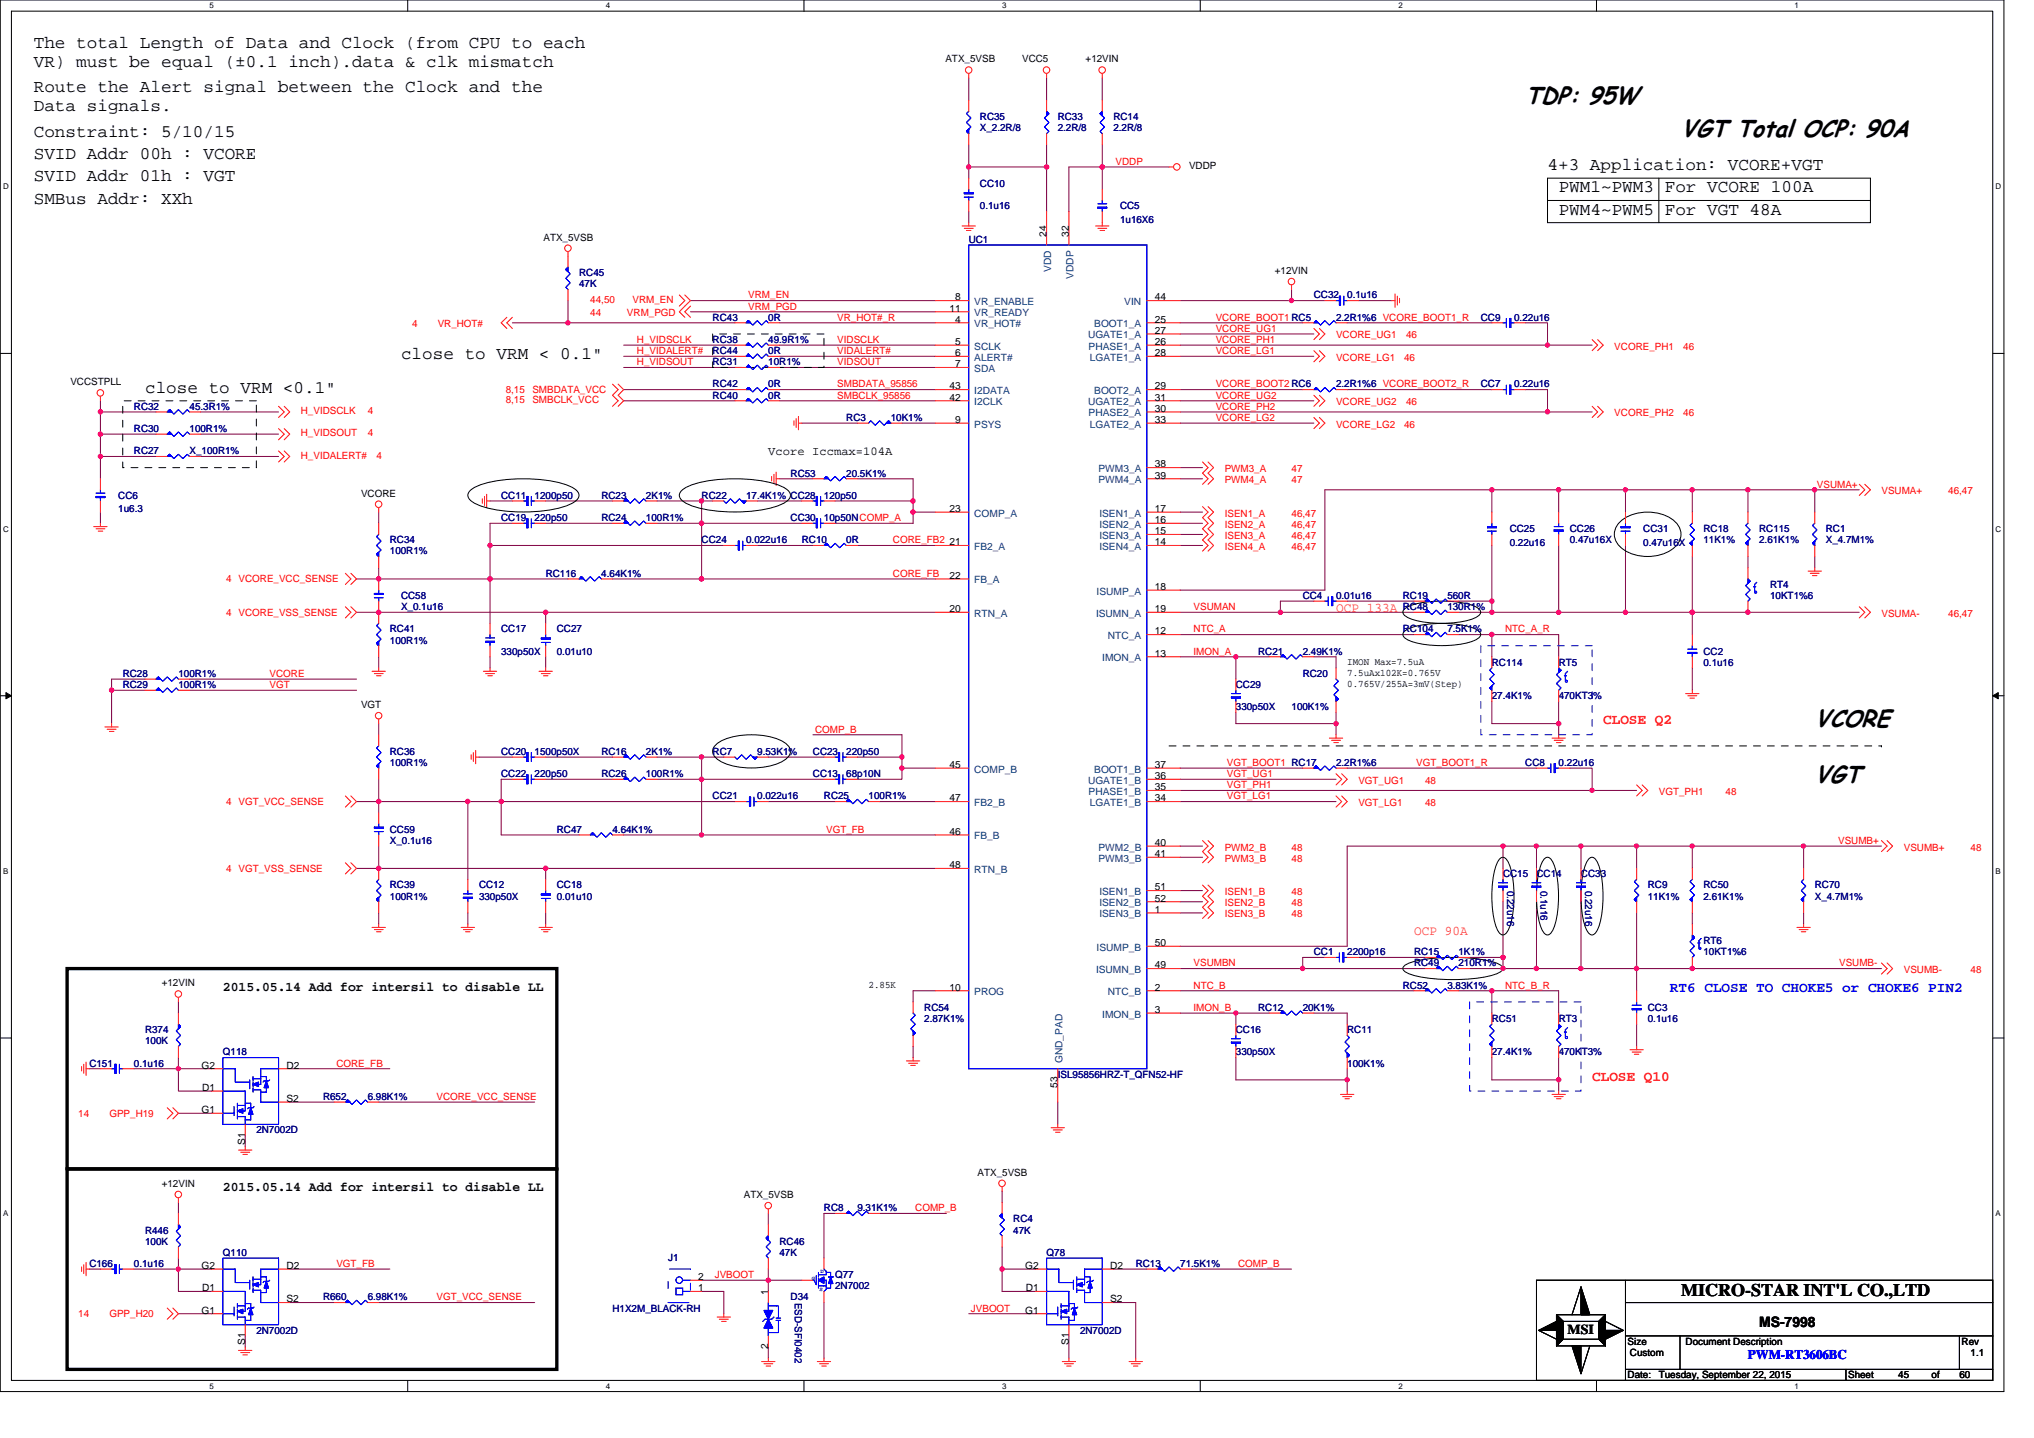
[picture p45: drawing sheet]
<svg xmlns="http://www.w3.org/2000/svg" width="297mm" height="210mm" viewBox="0 0 297 210" stroke-linecap="round" stroke-linejoin="round" font-family="sans-serif">
<defs><g id="words">
<g font-size="3.6">
<text x="222.8" y="15.2">TDP: 95W</text>
<text x="245.5" y="20">VGT Total OCP: 90A</text>
<text x="265" y="106.2">VCORE</text>
<text x="265" y="114.3">VGT</text>
</g>
<g font-size="2.6">
<text x="4.9" y="7">The total Length of Data and Clock (from CPU to each</text>
<text x="4.9" y="9.7">VR) must be equal (±0.1 inch).data &amp; clk mismatch</text>
<text x="4.9" y="13.5">Route the Alert signal between the Clock and the</text>
<text x="4.9" y="16.2">Data signals.</text>
<text x="4.9" y="23.2">SVID Addr 00h : VCORE</text>
<text x="4.9" y="20">Constraint: 5/10/15</text>
<text x="4.9" y="26.5">SVID Addr 01h : VGT</text>
<text x="4.9" y="29.7">SMBus Addr: XXh</text>
<text x="226" y="24.8">4+3 Application: VCORE+VGT</text>
<text x="227.6" y="28.1">PWM1~PWM3 For VCORE 100A</text>
<text x="227.6" y="31.3">PWM4~PWM5 For VGT 48A</text>
<text x="58.6" y="52.5">close to VRM &lt; 0.1&quot;</text>
<text x="21.2" y="57.3">close to VRM &lt;0.1&quot;</text>
<text x="245.5" y="189.3">MICRO-STAR INT'L CO.,LTD</text>
</g>
<g font-size="2.1" fill="#f00">
<text x="234.1" y="105.8">CLOSE Q2</text>
<text x="232.5" y="157.8">CLOSE Q10</text>
</g>
<text font-size="2.1" fill="#00f" x="243.9" y="144.8">RT6 CLOSE TO CHOKE5 or CHOKE6 PIN2</text>
<text font-size="2.1" x="256.9" y="193.8">MS-7998</text>
<text font-size="2" x="228.9" y="194.8">MSI</text>
<g font-size="1.9" fill="#ff8000">
<text x="195.1" y="89.3">OCP 133A</text>
<text x="206.5" y="136.5">OCP 90A</text>
</g>
<g font-size="1.9">
<text x="32.6" y="144.7">2015.05.14 Add for intersil to disable LL</text>
<text x="32.6" y="173.9">2015.05.14 Add for intersil to disable LL</text>
</g>
<text font-size="1.9" fill="#00f" x="255.3" y="198.5">PWM-RT3606BC</text>
<text font-size="1.8" x="112.2" y="66.4">Vcore Iccmax=104A</text>
<g font-size="1.5">
<text x="138.1" y="9.1">ATX_5VSB</text>
<text x="149.3" y="9.1">VCC5</text>
<text x="158.5" y="9.1">+12VIN</text>
<text x="173.6" y="24.7">VDDP</text>
<text x="79.4" y="35.1">ATX_5VSB</text>
<text x="152.8" y="34.6" transform="rotate(-90 152.8 34.6)">24</text>
<text x="156.1" y="34.6" transform="rotate(-90 156.1 34.6)">32</text>
<text x="186.2" y="40">+12VIN</text>
<text x="138.7" y="45.5">11</text>
<text x="139.5" y="47.1">4</text>
<text x="139.5" y="43.9">8</text>
<text x="168.6" y="43.9">44</text>
<text x="168.6" y="47.1">25</text>
<text x="139.5" y="50.4">5</text>
<text x="139.5" y="52">6</text>
<text x="139.5" y="53.6">7</text>
<text x="168.6" y="52">28</text>
<text x="168.6" y="50.4">26</text>
<text x="168.6" y="48.7">27</text>
<text x="10.3" y="56.3">VCCSTPLL</text>
<text x="138.7" y="56.9">43</text>
<text x="138.7" y="58.5">42</text>
<text x="168.6" y="58.5">31</text>
<text x="168.6" y="56.9">29</text>
<text x="139.5" y="61.8">9</text>
<text x="168.6" y="61.8">33</text>
<text x="168.6" y="60.1">30</text>
<text x="168.6" y="69.9">39</text>
<text x="168.6" y="68.3">38</text>
<text x="52.7" y="72.5">VCORE</text>
<text x="138.7" y="74.8">23</text>
<text x="168.6" y="76.4">16</text>
<text x="168.6" y="74.8">17</text>
<text x="138.7" y="79.6">21</text>
<text x="168.6" y="79.6">14</text>
<text x="168.6" y="78">15</text>
<text x="138.7" y="89.4">20</text>
<text x="138.7" y="84.5">22</text>
<text x="168.6" y="86.1">18</text>
<text x="168.6" y="89.4">19</text>
<text x="168.6" y="92.6">12</text>
<text x="168.6" y="95.9">13</text>
<text x="196.7" y="97.1">IMON Max=7.5uA</text>
<text x="196.7" y="98.7">7.5uAx102K=0.765V</text>
<text x="196.7" y="100.3">0.765V/255A=3mV(Step)</text>
<text x="52.7" y="103.4">VGT</text>
<text x="138.7" y="112.1">45</text>
<text x="168.6" y="113.8">36</text>
<text x="168.6" y="112.1">37</text>
<text x="138.7" y="117">47</text>
<text x="168.6" y="117">34</text>
<text x="168.6" y="115.4">35</text>
<text x="138.7" y="121.9">46</text>
<text x="168.6" y="125.2">41</text>
<text x="168.6" y="123.5">40</text>
<text x="138.7" y="126.8">48</text>
<text x="168.6" y="131.7">52</text>
<text x="168.6" y="130">51</text>
<text x="168.6" y="133.3">1</text>
<text x="168.6" y="138.2">50</text>
<text x="168.6" y="141.4">49</text>
<text x="23.6" y="144">+12VIN</text>
<text x="126.8" y="144.2">2.85K</text>
<text x="138.7" y="144.7">10</text>
<text x="168.6" y="144.7">2</text>
<text x="168.6" y="147.9">3</text>
<text x="29.4" y="156">G2</text>
<text x="29.5" y="159.3">D1</text>
<text x="41.8" y="160.9">S2</text>
<text x="41.8" y="156">D2</text>
<text x="154.5" y="158.9" transform="rotate(-90 154.5 158.9)">53</text>
<text x="29.4" y="162.5">G1</text>
<text x="35.8" y="167.2" transform="rotate(-90 35.8 167.2)">S1</text>
<text x="23.6" y="173.3">+12VIN</text>
<text x="142.8" y="171.7">ATX_5VSB</text>
<text x="108.6" y="174.9">ATX_5VSB</text>
<text x="29.4" y="185.3">G2</text>
<text x="41.8" y="185.3">D2</text>
<text x="149.7" y="185.3">G2</text>
<text x="162.1" y="185.3">D2</text>
<text x="29.4" y="191.8">G1</text>
<text x="29.5" y="188.6">D1</text>
<text x="41.8" y="190.2">S2</text>
<text x="102" y="188.6">1</text>
<text x="102" y="186.9">2</text>
<text x="112.2" y="189.1" transform="rotate(-90 112.2 189.1)">1</text>
<text x="149.7" y="191.8">G1</text>
<text x="149.8" y="188.6">D1</text>
<text x="162.1" y="190.2">S2</text>
<text x="35.8" y="196.4" transform="rotate(-90 35.8 196.4)">S1</text>
<text x="112.2" y="197" transform="rotate(-90 112.2 197)">2</text>
<text x="156.1" y="196.4" transform="rotate(-90 156.1 196.4)">S1</text>
<text x="237.7" y="196.4">Size</text>
<text x="246.2" y="196.4">Document Description</text>
<text x="286.5" y="196.4">Rev</text>
<text x="237.7" y="201.3">Date:</text>
<text x="238" y="198">Custom</text>
<text x="242.2" y="201.3">Tuesday, September 22, 2015</text>
<text x="269.9" y="201.3">Sheet</text>
<text x="277.2" y="201.3">45</text>
<text x="282.1" y="201.3">of</text>
<text x="286.1" y="201.3">60</text>
<text x="287.8" y="198">1.1</text>
</g>
<g font-size="1.5" fill="#000080">
<text x="143.1" y="17.6">RC35</text>
<text x="154.5" y="17.6">RC33</text>
<text x="162.6" y="17.6">RC14</text>
<text x="143.1" y="19.2">X_2.2R/8</text>
<text x="154.5" y="19.2">2.2R/8</text>
<text x="162.6" y="19.2">2.2R/8</text>
<text x="143.1" y="27.3">CC10</text>
<text x="141.5" y="35.5">UC1</text>
<text x="143.1" y="30.6">0.1u16</text>
<text x="163.6" y="30.6">CC5</text>
<text x="163.6" y="32.5">1u16X6</text>
<text x="84.6" y="40.3">RC45</text>
<text x="84.6" y="42">47K</text>
<text x="104.1" y="46.8">RC43</text>
<text x="112.2" y="46.8">0R</text>
<text x="191.9" y="43.6">CC32</text>
<text x="195.1" y="46.8">2.2R1%6 VCORE_BOOT1_R</text>
<text x="196.7" y="43.6">0.1u16</text>
<text x="216.3" y="46.8">CC9</text>
<text x="221.1" y="46.8">0.22u16</text>
<text x="104.1" y="53.3">RC31</text>
<text x="104.1" y="51.7">RC44</text>
<text x="104.1" y="50.1">RC38</text>
<text x="112.2" y="53.3">10R1%</text>
<text x="112.2" y="51.7">0R</text>
<text x="112.2" y="50.1">49.9R1%</text>
<text x="19.6" y="59.8">RC32</text>
<text x="27.7" y="59.8">45.3R1%</text>
<text x="104.1" y="58.2">RC40</text>
<text x="104.1" y="56.6">RC42</text>
<text x="112.2" y="58.2">0R</text>
<text x="112.2" y="56.6">0R</text>
<text x="195.1" y="56.6">2.2R1%6 VCORE_BOOT2_R</text>
<text x="216.3" y="56.6">CC7</text>
<text x="221.1" y="56.6">0.22u16</text>
<text x="19.6" y="63.1">RC30</text>
<text x="27.7" y="63.1">100R1%</text>
<text x="123.6" y="61.5">RC3</text>
<text x="130.1" y="61.5">10K1%</text>
<text x="19.6" y="66.3">RC27</text>
<text x="27.7" y="66.3">X_100R1%</text>
<text x="115.5" y="69.6">RC53</text>
<text x="123.6" y="69.6">20.5K1%</text>
<text x="17.3" y="72.8">CC6</text>
<text x="17.3" y="74.8">1u6.3</text>
<text x="73.2" y="72.8">CC11</text>
<text x="73.2" y="76.1">CC19</text>
<text x="78.1" y="72.8">1200p50</text>
<text x="78.1" y="76.1">220p50</text>
<text x="87.8" y="72.8">RC23</text>
<text x="87.8" y="76.1">RC24</text>
<text x="94.3" y="72.8">2K1%</text>
<text x="94.3" y="76.1">100R1%</text>
<text x="102.5" y="72.8">RC22</text>
<text x="109" y="72.8">17.4K1% CC28</text>
<text x="115.5" y="76.1">CC30</text>
<text x="120.3" y="76.1">10p50NCOMP_A</text>
<text x="120.3" y="72.8">120p50</text>
<text x="220.5" y="77.7">CC25</text>
<text x="229.3" y="77.7">CC26</text>
<text x="240" y="77.7">CC31</text>
<text x="248.8" y="77.7">RC18</text>
<text x="256.9" y="77.7">RC115</text>
<text x="266.6" y="77.7">RC1</text>
<text x="56.9" y="79.4">RC34</text>
<text x="56.9" y="81">100R1%</text>
<text x="102.5" y="79.4">CC24</text>
<text x="109" y="79.4">0.022u16</text>
<text x="117.1" y="79.4">RC10</text>
<text x="123.6" y="79.4">0R</text>
<text x="220.5" y="79.7">0.22u16</text>
<text x="229.3" y="79.4">0.47u16X</text>
<text x="240" y="79.7">0.47u16X</text>
<text x="248.8" y="79.4">11K1%</text>
<text x="256.9" y="79.4">2.61K1%</text>
<text x="266.6" y="79.4">X_4.7M1%</text>
<text x="58.6" y="87.5">CC58</text>
<text x="58.6" y="89.1">X_0.1u16</text>
<text x="79.7" y="84.2">RC116</text>
<text x="87.8" y="84.2">4.64K1%</text>
<text x="190.2" y="87.5">CC4</text>
<text x="195.1" y="87.5">0.01u16</text>
<text x="204.9" y="87.5">RC19</text>
<text x="204.9" y="89.1">RC48</text>
<text x="211.4" y="87.5">560R</text>
<text x="211.4" y="89.1">130R1%</text>
<text x="258.5" y="85.9">RT4</text>
<text x="258.5" y="87.5">10KT1%6</text>
<text x="56.9" y="92.4">RC41</text>
<text x="56.9" y="94">100R1%</text>
<text x="73.2" y="92.4">CC17</text>
<text x="73.2" y="95.6">330p50X</text>
<text x="81.3" y="92.4">CC27</text>
<text x="81.3" y="95.6">0.01u10</text>
<text x="183.7" y="95.6">RC21</text>
<text x="190.2" y="95.6">2.49K1%</text>
<text x="204.9" y="92.4">RC104</text>
<text x="211.4" y="92.4">7.5K1%</text>
<text x="248.8" y="95.6">CC2</text>
<text x="17.9" y="98.8">RC28</text>
<text x="17.9" y="100.5">RC29</text>
<text x="26.1" y="98.8">100R1%</text>
<text x="26.1" y="100.5">100R1%</text>
<text x="180.5" y="100.5">CC29</text>
<text x="190.2" y="98.8">RC20</text>
<text x="217.9" y="97.2">RC114</text>
<text x="227.6" y="97.2">RT5</text>
<text x="248.8" y="97.2">0.1u16</text>
<text x="180.5" y="103.7">330p50X</text>
<text x="188.6" y="103.7">100K1%</text>
<text x="217.9" y="102.1">27.4K1%</text>
<text x="227.6" y="102.1">470KT3%</text>
<text x="56.9" y="110.2">RC36</text>
<text x="56.9" y="111.9">100R1%</text>
<text x="73.2" y="110.2">CC20</text>
<text x="73.2" y="113.5">CC22</text>
<text x="78.1" y="110.2">1500p50X</text>
<text x="78.1" y="113.5">220p50</text>
<text x="87.8" y="110.2">RC16</text>
<text x="87.8" y="113.5">RC26</text>
<text x="94.3" y="110.2">2K1%</text>
<text x="94.3" y="113.5">100R1%</text>
<text x="104.1" y="110.2">RC7</text>
<text x="110.6" y="110.2">9.53K1%</text>
<text x="118.7" y="110.2">CC23</text>
<text x="118.7" y="113.5">CC13</text>
<text x="123.6" y="110.2">220p50</text>
<text x="123.6" y="113.5">68p10N</text>
<text x="195.1" y="111.9">2.2R1%6</text>
<text x="222.8" y="111.9">CC8</text>
<text x="227.6" y="111.9">0.22u16</text>
<text x="104.1" y="116.7">CC21</text>
<text x="110.6" y="116.7">0.022u16</text>
<text x="120.3" y="116.7">RC25</text>
<text x="126.8" y="116.7">100R1%</text>
<text x="56.9" y="121.6">CC59</text>
<text x="56.9" y="123.2">X_0.1u16</text>
<text x="81.3" y="121.6">RC47</text>
<text x="89.4" y="121.6">4.64K1%</text>
<text x="56.9" y="129.7">RC39</text>
<text x="56.9" y="131.4">100R1%</text>
<text x="70" y="129.7">CC12</text>
<text x="70" y="131.4">330p50X</text>
<text x="81.3" y="129.7">CC18</text>
<text x="81.3" y="131.4">0.01u10</text>
<text x="219.5" y="128.1">CC15</text>
<text x="220.1" y="130" transform="rotate(90 220.1 130)">0.22u16</text>
<text x="224.4" y="128.1">CC14</text>
<text x="225" y="130" transform="rotate(90 225 130)">0.1u16</text>
<text x="230.9" y="128.1">CC33</text>
<text x="231.5" y="130" transform="rotate(90 231.5 130)">0.22u16</text>
<text x="240.6" y="129.7">RC9</text>
<text x="240.6" y="131.4">11K1%</text>
<text x="248.8" y="129.7">RC50</text>
<text x="248.8" y="131.4">2.61K1%</text>
<text x="265" y="129.7">RC70</text>
<text x="265" y="131.4">X_4.7M1%</text>
<text x="248.8" y="137.9">RT6</text>
<text x="191.9" y="139.5">CC1</text>
<text x="196.7" y="139.5">2200p16</text>
<text x="206.5" y="141.1">RC49</text>
<text x="206.5" y="139.5">RC15</text>
<text x="213" y="141.1">210R1%</text>
<text x="213" y="139.5">1K1%</text>
<text x="248.8" y="139.5">10KT1%6</text>
<text x="135" y="147.6">RC54</text>
<text x="135" y="149.2">2.87K1%</text>
<text x="183.7" y="147.6">RC12</text>
<text x="190.2" y="147.6">20K1%</text>
<text x="204.9" y="144.4">RC52</text>
<text x="211.4" y="144.4">3.83K1%</text>
<text x="217.9" y="149.2">RC51</text>
<text x="227.6" y="149.2">RT3</text>
<text x="240.6" y="147.6">CC3</text>
<text x="240.6" y="149.2">0.1u16</text>
<text x="13.1" y="155.7">C151</text>
<text x="19.6" y="155.7">0.1u16</text>
<text x="21.2" y="150.9">R374</text>
<text x="21.2" y="152.5">100K</text>
<text x="32.6" y="154.1">Q118</text>
<text x="180.5" y="150.9">CC16</text>
<text x="180.5" y="154.1">330p50X</text>
<text x="196.7" y="150.9">RC11</text>
<text x="196.7" y="155.7">100K1%</text>
<text x="217.9" y="154.1">27.4K1%</text>
<text x="227.6" y="154.1">470KT3%</text>
<text x="47.2" y="160.6">R652</text>
<text x="53.7" y="160.6">6.98K1%</text>
<text x="154.5" y="157.4">ISL95856HRZ-T_QFN52-HF</text>
<text x="37.4" y="165.5">2N7002D</text>
<text x="120.3" y="176.9">RC8</text>
<text x="125.2" y="176.9">9.31K1%</text>
<text x="148" y="178.5">RC4</text>
<text x="13.1" y="185">C166</text>
<text x="19.6" y="185">0.1u16</text>
<text x="21.2" y="180.1">R446</text>
<text x="21.2" y="181.8">100K</text>
<text x="32.6" y="183.4">Q110</text>
<text x="97.6" y="184.2">J1</text>
<text x="113.8" y="181.8">RC46</text>
<text x="113.8" y="183.4">47K</text>
<text x="148" y="180.1">47K</text>
<text x="152.8" y="183.4">Q78</text>
<text x="165.9" y="185">RC13</text>
<text x="172.4" y="185">71.5K1%</text>
<text x="47.2" y="189.9">R660</text>
<text x="53.7" y="189.9">6.98K1%</text>
<text x="89.4" y="191.5">H1X2M_BLACK-RH</text>
<text x="115.5" y="189.9">D34</text>
<text x="116.1" y="190.2" transform="rotate(90 116.1 190.2)">ESD-SFI0402</text>
<text x="122" y="186.6">Q77</text>
<text x="122" y="188.3">2N7002</text>
<text x="37.4" y="194.8">2N7002D</text>
<text x="157.7" y="194.8">2N7002D</text>
</g>
<g font-size="1.5" fill="#f00">
<text x="162.9" y="24.1">VDDP</text>
<text x="60.2" y="47.8">4</text>
<text x="63.9" y="47.8">VR_HOT#</text>
<text x="86.2" y="46.2">44</text>
<text x="86.2" y="44.2">44,50</text>
<text x="91.6" y="46.2">VRM_PGD</text>
<text x="92.4" y="44.2">VRM_EN</text>
<text x="109.3" y="45.2">VRM_PGD</text>
<text x="109.3" y="43.6">VRM_EN</text>
<text x="122.3" y="46.8">VR_HOT#_R</text>
<text x="177.5" y="46.8">VCORE_BOOT1 RC5</text>
<text x="93" y="53.3">H_VIDSOUT</text>
<text x="93" y="50.1">H_VIDSCLK</text>
<text x="93" y="51.7">H_VIDALERT#</text>
<text x="122.3" y="53.3">VIDSOUT</text>
<text x="122.3" y="50.1">VIDSCLK</text>
<text x="122.3" y="51.7">VIDALERT#</text>
<text x="177.5" y="51.7">VCORE_LG1</text>
<text x="177.5" y="50.1">VCORE_PH1</text>
<text x="177.5" y="48.5">VCORE_UG1</text>
<text x="195.1" y="49.4">VCORE_UG1</text>
<text x="195.1" y="52.7">VCORE_LG1</text>
<text x="205" y="52.7">46</text>
<text x="205.4" y="49.4">46</text>
<text x="235.8" y="51.1">VCORE_PH1</text>
<text x="245.8" y="51.1">46</text>
<text x="73.8" y="57.4">8,15</text>
<text x="73.8" y="58.9">8,15</text>
<text x="77.7" y="57.4">SMBDATA_VCC</text>
<text x="77.7" y="58.9">SMBCLK_VCC</text>
<text x="122.3" y="56.6">SMBDATA_95856</text>
<text x="122.3" y="58.2">SMBCLK_95856</text>
<text x="177.5" y="59.8">VCORE_PH2</text>
<text x="177.5" y="56.6">VCORE_BOOT2 RC6</text>
<text x="177.5" y="58.2">VCORE_UG2</text>
<text x="195.1" y="59.2">VCORE_UG2</text>
<text x="205.4" y="59.2">46</text>
<text x="43.9" y="63.7">H_VIDSOUT</text>
<text x="43.9" y="60.5">H_VIDSCLK</text>
<text x="53.7" y="63.7">4</text>
<text x="53.7" y="60.5">4</text>
<text x="177.5" y="61.5">VCORE_LG2</text>
<text x="195.1" y="62.4">VCORE_LG2</text>
<text x="205" y="62.4">46</text>
<text x="235.8" y="60.8">VCORE_PH2</text>
<text x="245.8" y="60.8">46</text>
<text x="43.9" y="67">H_VIDALERT#</text>
<text x="55" y="67">4</text>
<text x="178.9" y="70.6">PWM4_A</text>
<text x="178.9" y="68.9">PWM3_A</text>
<text x="188.6" y="70.6">47</text>
<text x="188.6" y="68.9">47</text>
<text x="265.3" y="71.2">VSUMA+</text>
<text x="178.9" y="75.4">ISEN1_A</text>
<text x="178.9" y="77.1">ISEN2_A</text>
<text x="188.6" y="75.4">46,47</text>
<text x="188.6" y="77.1">46,47</text>
<text x="274.8" y="72.2">VSUMA+</text>
<text x="284.5" y="72.2">46,47</text>
<text x="130.4" y="79.3">CORE_FB2</text>
<text x="178.9" y="80.3">ISEN4_A</text>
<text x="178.9" y="78.7">ISEN3_A</text>
<text x="188.6" y="80.3">46,47</text>
<text x="188.6" y="78.7">46,47</text>
<text x="33" y="89.9">4 VCORE_VSS_SENSE</text>
<text x="33" y="85">4 VCORE_VCC_SENSE</text>
<text x="130.4" y="84.2">CORE_FB</text>
<text x="174.3" y="89.1">VSUMAN</text>
<text x="174.3" y="95.6">IMON_A</text>
<text x="174.3" y="92.4">NTC_A</text>
<text x="219.8" y="92.4">NTC_A_R</text>
<text x="274.8" y="90.1">VSUMA-</text>
<text x="284.5" y="90.1">46,47</text>
<text x="39.4" y="100.5">VGT</text>
<text x="39.4" y="98.8">VCORE</text>
<text x="119" y="107">COMP_B</text>
<text x="179.2" y="113.5">VGT_UG1</text>
<text x="179.2" y="111.8">VGT_BOOT1 RC17</text>
<text x="206.8" y="111.8">VGT_BOOT1_R</text>
<text x="33" y="117.5">4 VGT_VCC_SENSE</text>
<text x="179.2" y="116.7">VGT_LG1</text>
<text x="179.2" y="115.1">VGT_PH1</text>
<text x="198.4" y="114.4">VGT_UG1</text>
<text x="198.4" y="117.7">VGT_LG1</text>
<text x="208.1" y="114.4">48</text>
<text x="208.1" y="117.7">48</text>
<text x="242.2" y="116.1">VGT_PH1</text>
<text x="252" y="116.1">48</text>
<text x="120.6" y="121.6">VGT_FB</text>
<text x="178.9" y="125.8">PWM3_B</text>
<text x="178.9" y="124.2">PWM2_B</text>
<text x="188.6" y="125.8">48</text>
<text x="188.6" y="124.2">48</text>
<text x="268.4" y="123.2">VSUMB+</text>
<text x="278" y="124.2">VSUMB+</text>
<text x="287.8" y="124.2">48</text>
<text x="33" y="127.3">4 VGT_VSS_SENSE</text>
<text x="178.9" y="130.7">ISEN1_B</text>
<text x="188.6" y="130.7">48</text>
<text x="178.9" y="132.3">ISEN2_B</text>
<text x="178.9" y="134">ISEN3_B</text>
<text x="188.6" y="132.3">48</text>
<text x="188.6" y="134">48</text>
<text x="174.3" y="141.1">VSUMBN</text>
<text x="268.6" y="141.1">VSUMB-</text>
<text x="278" y="142.1">VSUMB-</text>
<text x="287.8" y="142.1">48</text>
<text x="174.3" y="147.6">IMON_B</text>
<text x="174.3" y="144.4">NTC_B</text>
<text x="219.8" y="144.4">NTC_B_R</text>
<text x="49.1" y="155.7">CORE_FB</text>
<text x="63.8" y="160.6">VCORE_VCC_SENSE</text>
<text x="11.4" y="163.1">14</text>
<text x="16" y="163.1">GPP_H19</text>
<text x="133.7" y="176.9">COMP_B</text>
<text x="49.1" y="185">VGT_FB</text>
<text x="180.8" y="185">COMP_B</text>
<text x="63.8" y="189.9">VGT_VCC_SENSE</text>
<text x="104.4" y="186.6">JVBOOT</text>
<text x="141.8" y="191.5">JVBOOT</text>
<text x="11.4" y="192.3">14</text>
<text x="16" y="192.3">GPP_H20</text>
</g>
<g font-size="1.5" fill="#004080">
<text x="153.5" y="39.7" transform="rotate(-90 153.5 39.7)">VDD</text>
<text x="156.8" y="40.7" transform="rotate(-90 156.8 40.7)">VDDP</text>
<text x="142.3" y="47.8">VR_HOT#</text>
<text x="142.3" y="44.6">VR_ENABLE</text>
<text x="142.3" y="46.2">VR_READY</text>
<text x="159.8" y="47.8">BOOT1_A</text>
<text x="164.2" y="44.6">VIN</text>
<text x="142.3" y="51.1">SCLK</text>
<text x="142.3" y="52.7">ALERT#</text>
<text x="158.9" y="49.4">UGATE1_A</text>
<text x="159" y="51.1">PHASE1_A</text>
<text x="159.1" y="52.7">LGATE1_A</text>
<text x="142.3" y="54.3">SDA</text>
<text x="142.3" y="57.6">I2DATA</text>
<text x="142.3" y="59.2">I2CLK</text>
<text x="158.9" y="59.2">UGATE2_A</text>
<text x="159.8" y="57.6">BOOT2_A</text>
<text x="142.3" y="62.4">PSYS</text>
<text x="159" y="60.8">PHASE2_A</text>
<text x="159.1" y="62.4">LGATE2_A</text>
<text x="160.4" y="70.6">PWM4_A</text>
<text x="160.4" y="68.9">PWM3_A</text>
<text x="142.3" y="75.4">COMP_A</text>
<text x="160.5" y="77.1">ISEN2_A</text>
<text x="160.5" y="75.4">ISEN1_A</text>
<text x="142.3" y="80.3">FB2_A</text>
<text x="160.5" y="80.3">ISEN4_A</text>
<text x="160.5" y="78.7">ISEN3_A</text>
<text x="142.3" y="85.2">FB_A</text>
<text x="160.1" y="86.8">ISUMP_A</text>
<text x="142.3" y="90.1">RTN_A</text>
<text x="160.1" y="90.1">ISUMN_A</text>
<text x="161.8" y="93.3">NTC_A</text>
<text x="161" y="96.6">IMON_A</text>
<text x="142.3" y="112.8">COMP_B</text>
<text x="159.8" y="112.8">BOOT1_B</text>
<text x="142.3" y="117.7">FB2_B</text>
<text x="158.9" y="114.4">UGATE1_B</text>
<text x="159" y="116.1">PHASE1_B</text>
<text x="159.1" y="117.7">LGATE1_B</text>
<text x="142.3" y="122.6">FB_B</text>
<text x="160.4" y="125.8">PWM3_B</text>
<text x="160.4" y="124.2">PWM2_B</text>
<text x="142.3" y="127.5">RTN_B</text>
<text x="160.5" y="130.7">ISEN1_B</text>
<text x="160.5" y="134">ISEN3_B</text>
<text x="160.5" y="132.3">ISEN2_B</text>
<text x="160.1" y="142.1">ISUMN_B</text>
<text x="160.1" y="138.8">ISUMP_B</text>
<text x="142.3" y="145.3">PROG</text>
<text x="161" y="148.6">IMON_B</text>
<text x="161.8" y="145.3">NTC_B</text>
<text x="155.1" y="155.3" transform="rotate(-90 155.1 155.3)">GND_PAD</text>
</g>
<g font-size="1.2">
<text x="30.6" y="1.2">5</text>
<text x="88.5" y="1.2">4</text>
<text x="146.3" y="1.2">3</text>
<text x="204.2" y="1.2">2</text>
<text x="262.1" y="1.2">1</text>
<text x=".5" y="27.6">D</text>
<text x="291.4" y="27.6">D</text>
<text x=".5" y="77.6">C</text>
<text x="291.4" y="77.6">C</text>
<text x=".5" y="127.6">B</text>
<text x="291.4" y="127.6">B</text>
<text x=".5" y="177.6">A</text>
<text x="291.4" y="177.6">A</text>
<text x="30.6" y="202.8">5</text>
<text x="88.5" y="202.8">4</text>
<text x="146.3" y="202.8">3</text>
<text x="204.2" y="202.8">2</text>
<text x="262.1" y="202.8">1</text>
</g>
<g font-size=".8" fill="#00f">
<text x="119.8" y="185.9">D</text>
<text x="118.6" y="186.9">G</text>
<text x="119.7" y="188.6">S</text>
</g>
</g></defs>
<path d="M0 0h292.6v203.2h-292.6zM1.7 1.6h289.3v200h-289.3z" fill="none" stroke="#000" stroke-width=".15"/>
<g fill="#fff">
<path d="M30.6 .2h.6v1.3h-.6z"/>
<path d="M30.6 201.8h.6v1.3h-.6z"/>
</g>
<path d="M59.5 0v1.6M59.5 201.6v1.6" fill="none" stroke="#000" stroke-width=".15"/>
<g fill="#fff">
<path d="M88.5 .2h.6v1.3h-.6z"/>
<path d="M88.5 201.8h.6v1.3h-.6z"/>
</g>
<path d="M117.4 0v1.6M117.4 201.6v1.6" fill="none" stroke="#000" stroke-width=".15"/>
<g fill="#fff">
<path d="M146.3 .2h.7v1.3h-.7z"/>
<path d="M146.3 201.8h.7v1.3h-.7z"/>
</g>
<path d="M175.3 0v1.6M175.3 201.6v1.6" fill="none" stroke="#000" stroke-width=".15"/>
<g fill="#fff">
<path d="M204.2 .2h.6v1.3h-.6z"/>
<path d="M204.2 201.8h.6v1.3h-.6z"/>
</g>
<path d="M233.1 0v1.6M233.1 201.6v1.6" fill="none" stroke="#000" stroke-width=".15"/>
<g fill="#fff">
<path d="M262.1 .2h.6v1.3h-.6z"/>
<path d="M262.1 201.8h.6v1.3h-.6z"/>
<path d="M.5 26.6h.8v1.3h-.8z"/>
<path d="M291.4 26.6h.9v1.3h-.9z"/>
<path d="M.5 76.6h.8v1.3h-.8z"/>
<path d="M291.4 76.6h.9v1.3h-.9z"/>
</g>
<path d="M0 51.6h1.7M291 51.6h1.6" fill="none" stroke="#000" stroke-width=".15"/>
<g fill="#fff">
<path d="M.5 126.6h.7v1.3h-.7z"/>
<path d="M291.4 126.6h.8v1.3h-.8z"/>
</g>
<path d="M0 101.6h1.7M291 101.6h1.6" fill="none" stroke="#000" stroke-width=".15"/>
<path d="M.9 101.1l.8 .5-.8 .4zM291 101.6l.8-.5v.9z" fill="#000" stroke="#000" stroke-width=".15"/>
<g fill="#fff">
<path d="M.5 176.6h.7v1.2h-.7z"/>
<path d="M291.4 176.6h.8v1.2h-.8z"/>
</g>
<g fill="none" stroke="#000" stroke-width=".15">
<path d="M226 29.3h47.2M226 26h47.2v6.5h-47.2zM242.2 26v6.5M68.7 71.6a10.1 10.1 0 0 1 5.2-1.6 21.6 21.6 0 0 1 9.1 .9 2.02 2.02 0 0 1 1.6 1.4 2.03 2.03 0 0 1-1.6 1.5 21.9 21.9 0 0 1-13.1 0 2.03 2.03 0 0 1-1.6-1.5l.1-.4zM99.6 71.6a10.1 10.1 0 0 1 5.1-1.6 21.6 21.6 0 0 1 9.2 .9 2.02 2.02 0 0 1 1.5 1.4 2.03 2.03 0 0 1-1.5 1.5 21.9 21.9 0 0 1-13.1 0 2.03 2.03 0 0 1-1.6-1.5l.1-.4zM236.6 76.2a6.4 6.4 0 0 1 8.1 0 2.48 2.48 0 0 1-.6 4.1 6.5 6.5 0 0 1-7.5-.5 2.4 2.4 0 0 1 0-3.6zM205 89.1a7 7 0 0 1 4.4-1.3 13.2 13.2 0 0 1 6.4 1l.3 .3 .1 .3a1.94 1.94 0 0 1-1.6 1.1 16.3 16.3 0 0 1-8.8-.2l-.8-.6-.1-.3zM205 92.3a7 7 0 0 1 4.4-1.2 13.2 13.2 0 0 1 6.4 .9l.3 .3 .1 .3a1.94 1.94 0 0 1-1.6 1.2 16.3 16.3 0 0 1-8.8-.2l-.8-.6-.1-.4zM104.4 108.9a6.7 6.7 0 0 1 4.3-1.6 10.1 10.1 0 0 1 6 1.2 1.35 1.35 0 0 1 .7 1.2 1.35 1.35 0 0 1-.7 1.2 10.5 10.5 0 0 1-7.8 .9 4.2 4.2 0 0 1-2.7-1.7l-.1-.4 .1-.4zM219.1 125.3l.4-.1a1.93 1.93 0 0 1 1.1 1.6 16.2 16.2 0 0 1-.2 8.8l-.6 .8-.3 .1a1.91 1.91 0 0 1-1.2-1.6 16.6 16.6 0 0 1 .3-8.8zM225.7 125.3l.3-.1a1.91 1.91 0 0 1 1.1 1.6 16.6 16.6 0 0 1-.2 8.8l-.6 .8-.3 .1a1.91 1.91 0 0 1-1.1-1.6 16.6 16.6 0 0 1 .2-8.8zM232.2 125.3l.3-.1a1.91 1.91 0 0 1 1.1 1.6 16.6 16.6 0 0 1-.2 8.8l-.6 .8-.3 .1a1.91 1.91 0 0 1-1.1-1.6 16.6 16.6 0 0 1 .2-8.8z"/>
<path d="M0 151.6h1.7M205 141.1a8.6 8.6 0 0 1 4.6-1.2 24.4 24.4 0 0 1 8.9 .7l.9 .5 .1 .3a2.01 2.01 0 0 1-1.7 1.1 25.8 25.8 0 0 1-11.9-.3l-.9-.5-.1-.3zM291 151.6h1.6M224.4 186.9h66.6v14.7h-66.6zM224.7 194.3l2.6 1.3M227.3 192h7.2v4.5h-7.2zM227.3 192l1 1M228.3 193h5.2v2.6h-5.2zM228.3 195.6l-1 .9M230.9 187.9l-1.3 4.1M232.2 196.5l-1.3 4.1M233.5 195.6l1 .9"/>
<path d="M234.5 193l2.6 1.3M234.5 192l-1 1M237.4 190.2h53.6M237.4 186.9v14.7M237.4 200h53.6M237.4 195.1h53.6M245.3 195.1v4.9M269.6 200v1.6M286.1 195.1v4.9"/>
</g>
<g fill="none" stroke="#800040" stroke-width=".15">
<path d="M141.5 11.4v3.2M152.8 11.4v3.2M161 11.4v3.2M141.5 24.4v1.6M141.5 30.9v1.6M141.5 24.4h11.3M141.5 21.1v3.3M152.8 24.4v6.5M152.8 21.1v3.3M161 24.4h9.7M161 24.4v3.2M161 21.1v3.3"/>
<path d="M161 24.4h-4.9v6.5M14.7 58.5v1.7M82.9 43.9v3.2h-8.1M82.9 47.1h24.4M91.1 53.7h16.2M91.1 56.9h16.2M91.1 58.5h16.2M91.1 50.4h16.2M91.1 52h16.2M100.8 45.5h35.8M100.8 43.9h35.8M113.8 53.7h22.8"/>
<path d="M113.8 50.4h22.8M113.8 47.1h22.8M113.8 56.9h22.8M113.8 58.5h22.8M113.8 52h22.8M172.4 50.4h53.6M172.4 48.8h19.5M172.4 43.9h16.2M172.4 52h19.5M172.4 58.5h19.5M172.4 47.1h17.8M172.4 56.9h17.8"/>
<path d="M188.6 43.9h4.9M188.6 42.3v1.6M196.7 56.9h21.2M196.7 47.1h21.2M198.4 43.9h4.8M222.8 56.9h3.2v3.3M222.8 47.1h3.2v3.3M226 50.4h6.5M14.7 66.7h8.1M14.7 60.2h8.1M14.7 63.4h8.1M14.7 60.2v3.2"/>
<path d="M14.7 63.4v3.3M14.7 66.7v3.2M14.7 74.8v1.6M29.3 66.7h11.4M29.3 60.2h11.4M29.3 63.4h11.4M55.3 74.8v1.6M71.6 73.2h3.2M71.6 79.7h34.1M71.6 79.7v4.8h11.3M74.8 76.4h-3.2v3.3M79.7 76.4h9.7"/>
<path d="M79.7 73.2h9.7M95.9 73.2h6.6M95.9 76.4h6.6M102.5 73.2v3.2M102.5 76.4v8.1M102.5 76.4h14.6M102.5 73.2h1.6M110.6 79.7h8.1M110.6 73.2h6.5M113.8 69.9h4.9M117.1 61.8h8.1M122 73.2h11.3"/>
<path d="M125.2 79.7h11.4M125.2 69.9h8.1v3.3M131.7 61.8h4.9M133.3 74.8h3.3M133.3 74.8v1.6h-11.3M133.3 73.2v1.6M172.4 60.2h53.6M172.4 79.7h3.2M172.4 74.8h3.2M172.4 76.4h3.2M172.4 78h3.2M172.4 69.9h3.2"/>
<path d="M172.4 61.8h19.5M172.4 68.3h3.2M217.9 71.5h-24.4v14.7h-21.1M217.9 79.7v8.1M217.9 71.5v3.3M217.9 71.5h9.7M226 60.2h6.5M227.6 71.5h9.8v3.3M227.6 79.7v9.7M227.6 71.5v3.3M237.4 71.5h9.7M237.4 79.7v9.7"/>
<path d="M247.1 71.5h8.2M247.1 71.5v3.3M255.3 71.5h9.7v3.3M255.3 71.5v3.3M265 71.5h6.5M21.2 99.2h-4.9v1.6M27.7 99.2h24.4M52.1 84.5h3.2M52.1 89.4h27.6v1.6M55.3 95.9v1.6M55.3 82.9v1.6M55.3 84.5h16.3v6.5"/>
<path d="M71.6 95.9v1.6M79.7 89.4h56.9M79.7 95.9v1.6M89.4 84.5h13.1M102.5 84.5h34.1M172.4 89.4h14.6M172.4 95.9h8.1M172.4 92.7h34.1M180.5 95.9v3.3M180.5 95.9h4.9M187 89.4h19.5M191.9 95.9h3.2v1.6"/>
<path d="M191.9 87.8h-4.9v1.6M196.7 87.8h9.8M213 87.8h4.9M213 89.4h4.9M213 92.7h4.9M217.9 87.8v1.6M217.9 92.7h9.7v3.2M217.9 92.7v3.2M217.9 89.4h9.7M227.6 89.4h9.8M237.4 89.4h9.7M247.1 89.4h24.4"/>
<path d="M247.1 89.4v3.3M247.1 81.3v8.1M247.1 97.5v3.3M255.3 81.3v1.6M265 81.3v1.6M16.3 100.8v4.9M16.3 100.8h4.9M27.7 100.8h24.4M52.1 117.1h3.2v1.6M55.3 105.7v1.6M55.3 113.8v3.3h13M68.3 117.1h4.9"/>
<path d="M68.3 117.1v11.3M70 110.6h4.8M73.2 117.1v4.8h11.4M73.2 117.1h34.1M74.8 113.8h-1.6v3.3M79.7 110.6h9.7M79.7 113.8h9.7M95.9 113.8h6.6M95.9 110.6h6.6v3.2M102.5 113.8v8.1M102.5 110.6h3.2M102.5 113.8h17.8"/>
<path d="M112.2 117.1h9.8M112.2 110.6h8.1M118.7 107.3h13v3.3M125.2 110.6h6.5v1.6M128.5 117.1h8.1M131.7 112.2h4.9M131.7 112.2v1.6h-6.5M172.4 113.8h22.7M172.4 117.1h22.7M172.4 112.2h17.8M172.4 115.4h60.1M180.5 104v1.7h14.6"/>
<path d="M195.1 104v1.7M195.1 105.7v1.6M196.7 112.2h27.7M217.9 102.4v3.3h9.7M227.6 102.4v3.3M227.6 105.7v1.6M229.3 112.2h3.2v3.2M232.5 115.4h6.5M52.1 126.8h3.2M55.3 133.3v1.6M55.3 123.5v3.3M55.3 126.8h24.4v1.6"/>
<path d="M68.3 133.3v1.6M79.7 126.8h56.9M79.7 133.3v1.6M91.1 121.9h11.4M102.5 121.9h34.1M172.4 130h3.2M172.4 131.7h3.2M172.4 133.3h3.2M172.4 125.2h3.2M172.4 123.5h3.2M193.5 139.8h-3.3v1.6M198.4 139.8h9.7"/>
<path d="M214.6 139.8h4.9M219.5 123.5h4.9M219.5 131.7v8.1M219.5 123.5v3.3M219.5 139.8v1.6M219.5 123.5h-22.8v14.7h-24.3M224.4 123.5h6.5v3.3M224.4 131.7v9.7M224.4 123.5v3.3M230.9 123.5h8.1M230.9 131.7v9.7M239 123.5h8.1"/>
<path d="M239 123.5v3.3M239 133.3v8.1M247.1 133.3v1.6M247.1 123.5h16.3v3.3M247.1 123.5v3.3M263.4 133.3v1.6M263.4 123.5h11.4M13.1 156.1h1.6M19.6 156.1h6.5M26.1 154.4v1.7M26.1 146.3v1.6M26.1 156.1h4.8"/>
<path d="M26.1 156.1v3.2h4.8M42.3 156.1h14.6M133.3 152.8v1.6M136.6 144.7h-3.3v1.6M172.4 141.4h17.8M172.4 147.9h8.1M172.4 144.7h34.1M180.5 154.4v3.3h16.2M180.5 147.9v1.7M180.5 147.9h4.9M190.2 141.4h17.9M191.9 147.9h4.8v1.7"/>
<path d="M196.7 156.1v1.6M196.7 157.7v1.6M213 144.7h4.9M214.6 141.4h4.9M217.9 154.4v3.3h9.7M217.9 144.7h9.7v3.2M217.9 144.7v3.2M219.5 141.4h4.9M224.4 141.4h6.5M227.6 154.4v3.3M227.6 157.7v1.6M230.9 141.4h8.1"/>
<path d="M239 141.4h35.8M239 141.4v3.3M239 149.6v3.2M26.1 175.6v1.6M26.1 162.6h4.8M35.8 165.8v1.6M42.3 160.9h6.5M55.3 160.9h22.8M112.2 177.2v1.6M122 177.2h-1.7v6.5M128.5 177.2h9.7M146.3 173.9v1.7"/>
<path d="M154.5 160.9v3.3M13.1 185.3h1.6M19.6 185.3h6.5M26.1 183.7v1.6M26.1 185.3h4.8M26.1 185.3v3.3h4.8M26.1 191.8h4.8M35.8 195.1v1.6M42.3 190.2h6.5M42.3 185.3h14.6M55.3 190.2h22.8M102.5 188.6h3.2v3.2"/>
<path d="M102.5 186.9h9.7M112.2 185.3v1.6M112.2 186.9v1.7M112.2 196.7v1.6M112.2 186.9h4.9M120.3 190.2v8.1M141.5 191.8h9.7M146.3 182.1v3.2M146.3 185.3v3.3h4.9M146.3 185.3h4.9M156.1 195.1v3.2M162.6 185.3h4.9"/>
<path d="M162.6 190.2h3.3v8.1M174 185.3h14.6"/>
</g>
<g fill="#f0f" stroke="#f0f" stroke-width=".15">
<circle cx="26" cy="185.3" r=".32"/>
<circle cx="224.4" cy="123.5" r=".31"/>
<circle cx="227.6" cy="89.4" r=".32"/>
<circle cx="16.3" cy="100.8" r=".32"/>
<circle cx="14.7" cy="60.1" r=".32"/>
<circle cx="14.7" cy="63.4" r=".32"/>
<circle cx="14.7" cy="66.6" r=".31"/>
<circle cx="227.6" cy="71.5" r=".32"/>
<circle cx="55.3" cy="126.8" r=".32"/>
<circle cx="82.9" cy="47.1" r=".32"/>
<circle cx="217.9" cy="71.5" r=".32"/>
<circle cx="187" cy="89.4" r=".32"/>
<circle cx="79.7" cy="126.8" r=".32"/>
<circle cx="217.9" cy="87.8" r=".32"/>
<circle cx="227.6" cy="105.7" r=".32"/>
<circle cx="180.5" cy="95.9" r=".32"/>
<circle cx="247.1" cy="89.4" r=".32"/>
<circle cx="219.5" cy="123.5" r=".31"/>
<circle cx="219.5" cy="139.8" r=".31"/>
<circle cx="227.6" cy="157.7" r=".32"/>
<circle cx="190.2" cy="141.4" r=".32"/>
<circle cx="180.5" cy="147.9" r=".31"/>
<circle cx="239" cy="141.4" r=".32"/>
<circle cx="217.9" cy="144.7" r=".32"/>
<circle cx="239" cy="123.5" r=".31"/>
<circle cx="263.4" cy="123.5" r=".31"/>
<circle cx="247.1" cy="141.4" r=".32"/>
<circle cx="71.6" cy="79.6" r=".32"/>
<circle cx="196.7" cy="157.7" r=".32"/>
<circle cx="219.5" cy="141.4" r=".32"/>
<circle cx="102.4" cy="113.8" r=".32"/>
<circle cx="102.4" cy="121.9" r=".32"/>
<circle cx="230.9" cy="123.5" r=".31"/>
<circle cx="217.9" cy="92.6" r=".32"/>
<circle cx="247.1" cy="71.5" r=".32"/>
<circle cx="265" cy="71.5" r=".32"/>
<circle cx="226" cy="50.4" r=".31"/>
<circle cx="161" cy="24.4" r=".32"/>
<circle cx="102.4" cy="84.5" r=".32"/>
<circle cx="226" cy="60.1" r=".32"/>
<circle cx="133.3" cy="73.1" r=".32"/>
<circle cx="133.3" cy="74.8" r=".31"/>
<circle cx="131.7" cy="112.2" r=".32"/>
<circle cx="102.4" cy="110.5" r=".32"/>
<circle cx="195.1" cy="105.7" r=".32"/>
<circle cx="232.5" cy="115.4" r=".31"/>
<circle cx="217.9" cy="89.4" r=".32"/>
<circle cx="237.4" cy="71.5" r=".32"/>
<circle cx="102.4" cy="76.4" r=".32"/>
<circle cx="79.7" cy="89.4" r=".32"/>
<circle cx="71.6" cy="84.5" r=".32"/>
<circle cx="55.3" cy="84.5" r=".32"/>
<circle cx="255.2" cy="89.4" r=".32"/>
<circle cx="102.4" cy="73.1" r=".32"/>
<circle cx="237.4" cy="89.4" r=".32"/>
<circle cx="255.2" cy="71.5" r=".32"/>
<circle cx="131.7" cy="110.5" r=".32"/>
<circle cx="26" cy="156" r=".31"/>
<circle cx="55.3" cy="117" r=".32"/>
<circle cx="55.3" cy="89.4" r=".32"/>
<circle cx="247.1" cy="123.5" r=".31"/>
<circle cx="73.2" cy="117" r=".32"/>
<circle cx="68.3" cy="117" r=".32"/>
<circle cx="112.2" cy="186.9" r=".32"/>
<circle cx="146.3" cy="185.3" r=".32"/>
<circle cx="188.6" cy="43.9" r=".32"/>
<circle cx="230.9" cy="141.4" r=".32"/>
<circle cx="224.4" cy="141.4" r=".32"/>
<circle cx="152.8" cy="24.4" r=".32"/>
<circle cx="141.5" cy="24.4" r=".32"/>
</g>
<g fill="none" stroke="#f00" stroke-width=".15">
<path d="M141.5 10.7v.7M141.5 14.6v1.7M141.5 19.5v1.6M152.8 10.7v.7M152.8 14.6v1.7M152.8 19.5v1.6M161 10.7v.7M161 14.6v1.7M161 19.5v1.6M82.9 36.7v2.3M140.5 33h1.9M140.8 33.3h1.3"/>
<path d="M141.1 33.7h.7M141.5 32.5v.5M141.5 26v1.6M141.5 29.3v1.6M152.8 30.9v4.9M156.1 30.9v4.9M160 33h1.9M160.3 33.3h1.3M160.7 33.7h.6M161 30.9v2.1M161 27.6v1.7M170.7 24.4h.7"/>
<path d="M14.7 57.9v.6M40.7 59.3l.8 .9-.8 .8M41.5 59.3l.8 .9-.8 .8M74 46.3l-.8 .8 .8 .9M74.8 46.3l-.8 .8 .8 .9M82.9 42.3v1.6M89.4 56.1l.9 .8-.9 .8 .9 .8-.9 .8M90.3 56.1l.8 .8-.8 .8 .8 .8-.8 .8M99.2 43.1l.8 .8-.8 .8M100 43.1l.8 .8-1.6 1.6 .8 .8M100.8 44.7l-.8 .8 .8 .8M107.3 47.1h1.7"/>
<path d="M107.3 56.9h1.7M107.3 50.4h1.7M107.3 52h1.7M107.3 53.7h1.7M107.3 58.5h1.7M112.2 47.1h1.6M112.2 56.9h1.6M112.2 50.4h1.6M112.2 52h1.6M112.2 53.7h1.6M112.2 58.5h1.6M136.6 47.1h4.9"/>
<path d="M136.6 56.9h4.9M136.6 50.4h4.9M136.6 52h4.9M136.6 53.7h4.9M136.6 43.9h4.9M136.6 45.5h4.9M136.6 58.5h4.9M167.5 47.1h4.9M167.5 56.9h4.9M167.5 50.4h4.9M167.5 52h4.9M167.5 43.9h4.9"/>
<path d="M167.5 48.8h4.9M167.5 58.5h4.9M188.6 41.6v.7M190.2 47.1h1.7M190.2 56.9h1.7M191.9 48l.8 .8-.8 .8M191.9 51.2l.8 .8-.8 .8M191.9 57.7l.8 .8-.8 .8M192.7 48l.8 .8-.8 .8M192.7 51.2l.8 .8-.8 .8M192.7 57.7l.8 .8-.8 .8M193.5 43.9h1.6"/>
<path d="M195.1 47.1h1.6M195.1 56.9h1.6M196.7 43.9h1.7M203.2 43.9h.5M203.7 42.9v2M204.1 43.2v1.4M204.4 43.6v.6M217.9 47.1h1.6M217.9 56.9h1.6M221.1 47.1h1.7M221.1 56.9h1.7M232.5 49.6l.8 .8-.8 .8"/>
<path d="M232.5 59.3l.8 .9-.8 .8M233.3 49.6l.8 .8-.8 .8M233.3 59.3l.8 .9-.8 .8M13.7 76.9h1.9M14 77.2h1.3M14.3 77.6h.7M14.7 76.4v.5M14.7 69.9v1.6M14.7 73.2v1.6M22.8 63.4h1.6M22.8 66.7h1.6M22.8 60.2h1.6"/>
<path d="M27.7 63.4h1.6M27.7 66.7h1.6M27.7 60.2h1.6M40.7 65.8l.8 .9-.8 .8M40.7 62.6l.8 .8-.8 .8M41.5 65.8l.8 .9-.8 .8M41.5 62.6l.8 .8-.8 .8M55.3 74.1v.7M55.3 76.4v1.6M70.4 72.8v.7M70.8 72.5v1.3M71.1 72.2v1.9"/>
<path d="M71.1 73.2h.5M74.8 76.4h1.7M74.8 73.2h1.7M78.1 76.4h1.6M78.1 73.2h1.6M89.4 76.4h1.7M89.4 73.2h1.7M94.3 76.4h1.6M94.3 73.2h1.6M104.1 73.2h1.6M105.7 79.7h1.6M109 79.7h1.6"/>
<path d="M109 73.2h1.6M112.7 69.6v.6M113 69.3v1.2M113.3 69.9h.5M113.3 68.9v2M115.9 61.4v.7M116.3 61.1v1.3M116.6 60.8v2M116.6 61.8h.5M117.1 76.4h1.6M117.1 73.2h1.6M118.7 79.7h1.6"/>
<path d="M118.7 69.9h1.6M120.3 76.4h1.7M120.3 73.2h1.7M123.6 79.7h1.6M123.6 69.9h1.6M125.2 61.8h1.6M130.1 61.8h1.6M136.6 79.7h4.9M136.6 61.8h4.9M136.6 74.8h4.9M167.5 76.4h4.9M167.5 79.7h4.9"/>
<path d="M167.5 69.9h4.9M167.5 61.8h4.9M167.5 78h4.9M167.5 74.8h4.9M167.5 60.2h4.9M167.5 68.3h4.9M175.6 74l.8 .8-.8 .8 .8 .8-.8 .8 .8 .8-.8 .8 .8 .9-.8 .8M175.6 67.5l.8 .8-.8 .8 .8 .8-.8 .8M176.4 74l.8 .8-.8 .8 .8 .8-.8 .8 .8 .8-.8 .8 .8 .9-.8 .8M176.4 67.5l.8 .8-.8 .8 .8 .8-.8 .8M191.9 61l.8 .8-.8 .8M192.7 61l.8 .8-.8 .8"/>
<path d="M217.9 74.8v1.6M217.9 78v1.7M227.6 74.8v1.6M227.6 78v1.7M237.4 74.8v1.6M237.4 78v1.7M247.1 74.8v1.6M247.1 79.7v1.6M255.3 74.8v1.6M255.3 79.7v1.6M265 74.8v1.6M265 79.7v1.6"/>
<path d="M271.5 70.7l.8 .8-.8 .8M272.3 70.7l.9 .8-.9 .8M21.2 99.2h1.6M26.1 99.2h1.6M50.4 88.6l.8 .8-.8 .8M50.4 83.7l.8 .8-.8 .8M51.2 88.6l.9 .8-.9 .8M51.2 83.7l.9 .8-.9 .8M54.3 98h2M54.7 98.4h1.3M55 98.7h.6M55.3 97.5v.5"/>
<path d="M55.3 81.3v1.6M55.3 84.5v1.7M55.3 87.8v3.2M55.3 94.3v1.6M70.6 98h1.9M70.9 98.4h1.3M71.2 98.7h.7M71.6 97.5v.5M71.6 91v1.7M71.6 94.3v1.6M78.7 98h2M79.1 98.4h1.2"/>
<path d="M79.4 98.7h.6M79.7 97.5v.5M79.7 91v1.7M79.7 94.3v1.6M82.9 84.5h1.7M87.8 84.5h1.6M136.6 89.4h4.9M136.6 84.5h4.9M167.5 92.7h4.9M167.5 95.9h4.9M167.5 86.2h4.9M167.5 89.4h4.9"/>
<path d="M180.5 99.2v1.6M185.4 95.9h1.6M190.2 95.9h1.7M191.9 87.8h1.6M195.1 87.8h1.6M195.1 97.5v1.7M206.5 87.8h1.6M206.5 92.7h1.6M206.5 89.4h1.6M211.4 87.8h1.6M211.4 92.7h1.6M211.4 89.4h1.6"/>
<path d="M217.9 95.9v1.6M227.6 95.9v1.6M247.1 92.7v1.6M247.1 95.9v1.6M255.3 82.9v1.6M255.3 87.8v1.6M264.1 83.4h1.9M264.4 83.7h1.3M264.7 84.1h.6M265 82.9v.5M271.5 88.6l.8 .8-.8 .8M272.3 88.6l.9 .8-.9 .8"/>
<path d="M15.3 106.2h2M15.6 106.5h1.4M16 106.8h.6M16.3 105.7v.5M21.2 100.8h1.6M26.1 100.8h1.6M50.4 116.2l.8 .9-.8 .8M51.2 116.2l.9 .9-.9 .8M55.3 105v.7M55.3 107.3v1.6M55.3 112.2v1.6M55.3 118.7v1.6"/>
<path d="M68.8 110.2v.7M69.1 109.9v1.3M69.5 109.6v1.9M69.5 110.6h.5M74.8 110.6h1.7M74.8 113.8h1.7M78.1 110.6h1.6M78.1 113.8h1.6M89.4 110.6h1.7M89.4 113.8h1.7M94.3 110.6h1.6M94.3 113.8h1.6"/>
<path d="M105.7 110.6h1.6M107.3 117.1h1.7M110.6 110.6h1.6M110.6 117.1h1.6M120.3 110.6h1.7M120.3 113.8h1.7M122 117.1h1.6M123.6 110.6h1.6M123.6 113.8h1.6M126.8 117.1h1.7M136.6 117.1h4.9M136.6 112.2h4.9"/>
<path d="M167.5 113.8h4.9M167.5 117.1h4.9M167.5 112.2h4.9M167.5 115.4h4.9M180.5 102.4v1.6M190.2 112.2h1.7M194.1 107.8h2M194.5 108.1h1.3M194.8 108.4h.6M195.1 107.3v.5M195.1 102.4v1.6M195.1 113l.8 .8-.8 .8"/>
<path d="M195.1 116.2l.8 .9-.8 .8M195.1 112.2h1.6M195.9 113l.8 .8-.8 .8M195.9 116.2l.8 .9-.8 .8M217.9 100.8v1.6M224.4 112.2h1.6M226.6 107.8h2M227 108.1h1.3M227.3 108.4h.7M227.6 107.3v.5M227.6 112.2h1.7M227.6 100.8v1.6"/>
<path d="M239 114.6l.8 .8-.8 .8M239.8 114.6l.8 .8-.8 .8M246.2 101.3h1.9M246.5 101.6h1.3M246.8 101.9h.7M247.1 100.8v.5M50.4 126l.8 .8-.8 .8M51.2 126l.9 .8-.9 .8M54.3 135.4h2M54.7 135.7h1.3M55 136.1h.6M55.3 134.9v.5"/>
<path d="M55.3 121.9v1.6M55.3 126.8v1.6M55.3 131.7v1.6M67.3 135.4h2M67.7 135.7h1.3M68 136.1h.6M68.3 134.9v.5M68.3 128.4v1.6M68.3 131.7v1.6M78.7 135.4h2M79.1 135.7h1.2M79.4 136.1h.6"/>
<path d="M79.7 134.9v.5M79.7 128.4v1.6M79.7 131.7v1.6M84.6 121.9h1.6M89.4 121.9h1.7M136.6 126.8h4.9M136.6 121.9h4.9M167.5 133.3h4.9M167.5 131.7h4.9M167.5 130h4.9M167.5 138.2h4.9M167.5 125.2h4.9"/>
<path d="M167.5 123.5h4.9M175.6 122.7l.8 .8-.8 .9 .8 .8-.8 .8M175.6 129.2l.8 .8-.8 .9 .8 .8-.8 .8 .8 .8-.8 .8M176.4 122.7l.8 .8-.8 .9 .8 .8-.8 .8M176.4 129.2l.8 .8-.8 .9 .8 .8-.8 .8 .8 .8-.8 .8M193.5 139.8h1.6M196.7 139.8h1.7M208.1 139.8h1.6M213 139.8h1.6M219.5 126.8v1.6M219.5 130v1.7M224.4 126.8v1.6"/>
<path d="M224.4 130v1.7M230.9 126.8v1.6M230.9 130v1.7M239 126.8v1.6M239 131.7v1.6M247.1 126.8v1.6M247.1 131.7v1.6M247.1 134.9v1.6M247.1 139.8v1.6M262.4 135.4h2M262.7 135.7h1.4M263.1 136.1h.6"/>
<path d="M263.4 134.9v.5M263.4 126.8v1.6M263.4 131.7v1.6M274.8 122.7l.8 .8-.8 .9M275.6 122.7l.8 .8-.8 .9M11.9 155.7v.7M12.2 155.4v1.3M12.6 155.1v1.9M12.6 156.1h.5M14.7 156.1h1.6M17.9 156.1h1.7M26.1 145.6v.7"/>
<path d="M26.1 147.9v1.7M26.1 152.8v1.6M30.9 156.1h1.7M30.9 159.3h1.7M40.7 156.1h1.6M132.4 154.9h1.9M132.7 155.3h1.3M133 155.6h.7M133.3 154.4v.5M133.3 146.3v1.6M133.3 151.2v1.6M136.6 144.7h4.9"/>
<path d="M154.5 156.1v4.8M167.5 144.7h4.9M167.5 147.9h4.9M167.5 141.4h4.9M180.5 149.6v1.6M180.5 152.8v1.6M185.4 147.9h1.6M190.2 147.9h1.7M195.8 159.8h1.9M196.7 149.6v1.6M196.7 154.4v1.7M196.7 159.3v.5"/>
<path d="M206.5 144.7h1.6M208.1 141.4h1.6M211.4 144.7h1.6M213 141.4h1.6M217.9 147.9v1.7M217.9 152.8v1.6M226.6 159.8h2M227.6 159.3v.5M227.6 147.9v1.7M227.6 152.8v1.6M238 153.3h2M238.4 153.6h1.3"/>
<path d="M238.7 153.9h.6M239 144.7v1.6M239 147.9v1.7M239 152.8v.5M274.8 140.6l.8 .8-.8 .8M275.6 140.6l.8 .8-.8 .8M24.4 161.8l.8 .8-.8 .8M25.2 161.8l.9 .8-.9 .8M26.1 174.9v.7M26.1 177.2v1.6M30.9 162.6h1.7M34.8 167.9h2"/>
<path d="M35.2 168.3h1.3M35.5 168.6h.6M35.8 167.4v.5M35.8 164.2v1.6M40.7 160.9h1.6M48.8 160.9h1.6M53.7 160.9h1.6M112.2 176.6v.6M112.2 178.8v1.6M122 177.2h1.6M126.8 177.2h1.7M146.3 173.3v.6"/>
<path d="M146.3 175.6v1.6M153.5 164.7h1.9M153.8 165h1.3M154.2 165.3h.6M154.5 164.2v.5M196.1 160.1h1.3M196.4 160.4h.7M227 160.1h1.3M227.3 160.4h.7M11.9 185v.7M12.2 184.7v1.3M12.6 184.3v2"/>
<path d="M12.6 185.3h.5M14.7 185.3h1.6M17.9 185.3h1.7M24.4 191l.8 .8-.8 .8M25.2 191l.9 .8-.9 .8M26.1 182.1v1.6M30.9 185.3h1.7M30.9 188.6h1.7M30.9 191.8h1.7M34.8 197.2h2M35.2 197.5h1.3M35.5 197.8h.6"/>
<path d="M35.8 196.7v.5M35.8 193.4v1.7M40.7 185.3h1.6M40.7 190.2h1.6M48.8 190.2h1.6M53.7 190.2h1.6M100.8 188.6h1.7M100.8 186.9h1.7M104.7 192.3h2M105 192.6h1.4M105.4 193h.6M105.7 191.8v.5"/>
<path d="M111.2 198.8h2M111.6 199.1h1.3M111.9 199.5h.6M112.2 198.3v.5M112.2 183.7v1.6M112.2 188.6v1.6M112.2 195.1v1.6M117.1 186.9h1.6M119.4 198.8h1.9M119.7 199.1h1.3M120 199.5h.7M120.3 198.3v.5"/>
<path d="M120.3 183.7v1.6M120.3 188.6v1.6M146.3 180.4v1.7M151.2 185.3h1.6M151.2 188.6h1.6M151.2 191.8h1.6M155.1 198.8h2M155.4 199.1h1.4M155.8 199.5h.6M156.1 198.3v.5M156.1 193.4v1.7M161 185.3h1.6"/>
<path d="M161 190.2h1.6M164.9 198.8h1.9M165.2 199.1h1.3M165.5 199.5h.7M165.9 198.3v.5M167.5 185.3h1.6M172.4 185.3h1.6"/>
<circle cx="141.5" cy="10.2" r=".48"/>
<circle cx="152.8" cy="10.2" r=".48"/>
<circle cx="161" cy="10.2" r=".48"/>
<circle cx="82.9" cy="36.2" r=".48"/>
<circle cx="171.9" cy="24.4" r=".48"/>
<circle cx="14.7" cy="57.4" r=".48"/>
<circle cx="188.6" cy="41.1" r=".48"/>
<circle cx="55.3" cy="73.6" r=".48"/>
<circle cx="55.3" cy="104.5" r=".48"/>
<circle cx="26" cy="145.1" r=".48"/>
<circle cx="26" cy="174.4" r=".48"/>
<circle cx="112.2" cy="176.1" r=".48"/>
<circle cx="146.3" cy="172.8" r=".48"/>
</g>
<g fill="#000" stroke="#000" stroke-width=".15">
<path d="M224.7 194.3l2.6-1.3v1.3zM230.9 187.9l1.3 4.1h-1.3zM234.5 194.3h2.6l-2.6 1.3zM229.6 196.5h1.3v4.1z"/>
<path d="M227.3 192l1 1v2.6l-1 .9z" fill-rule="evenodd"/>
<path d="M227.3 192l1 1v2.6l-1 .9z" fill-rule="evenodd"/>
<path d="M227.3 192l1 1v2.6l-1 .9z" fill-rule="evenodd"/>
<path d="M234.5 192v4.5l-1-.9v-2.6z" fill-rule="evenodd"/>
<path d="M234.5 192v4.5l-1-.9v-2.6z" fill-rule="evenodd"/>
<path d="M234.5 192v4.5l-1-.9v-2.6z" fill-rule="evenodd"/>
</g>
<path d="M9.8 141.4h71.5v29.3h-71.5zM9.8 170.7h71.5v29.3h-71.5z" fill="none" stroke="#000" stroke-width=".49"/>
<path d="M216.3 94.3h16.2v13h-16.2zM214.6 146.3h16.3v13h-16.3z" fill="none" stroke="#00f" stroke-width=".15" stroke-dasharray="1 1 1 1 1 1 1 1"/>
<path d="M17.9 58.5h19.5v9.8h-19.5zM104.1 48.8h16.2v4.9h-16.2zM170.7 108.9h104.1M274.8 108.9h.1" fill="none" stroke="#000" stroke-width=".15" stroke-dasharray="1 1 1 1 1 1 1 1"/>
<g fill="none" stroke="#00f" stroke-width=".15">
<path d="M141.5 16.3l-.4 .3 .7 .6-.7 .7 .7 .6-.7 .7 .4 .3M152.8 16.3l.4 .3-.7 .6 .7 .7-.7 .6 .7 .7-.4 .3M161 16.3l-.3 .3 .6 .6-.6 .7 .6 .6-.6 .7 .3 .3M82.9 39l-.3 .3 .7 .7-.7 .6 .7 .7-.7 .7 .3 .3M140.8 28.1h1.3v.2h-1.3zM140.8 28.8h1.3M141.5 35.8h26v120.3h-26zM141.5 27.6v.5M141.5 28.8v.5M160.3 30.2h1.3v.2h-1.3zM160.3 29.8h1.3M161 30.4v.5"/>
<path d="M161 29.3v.5M109 47.1l.3-.3 .6 .7 .7-.7 .6 .7 .7-.7 .3 .3M109 58.5l.3-.3 .6 .6 .7-.6 .6 .6 .7-.6 .3 .3M109 53.7l.3-.4 .6 .7 .7-.7 .6 .7 .7-.7 .3 .4M109 56.9l.3-.3 .6 .6 .7-.6 .6 .6 .7-.6 .3 .3M109 52l.3-.3 .6 .6 .7-.6 .6 .6 .7-.6 .3 .3M109 50.4l.3-.3 .6 .6 .7-.6 .6 .6 .7-.6 .3 .3M191.9 56.9l.3-.3 .6 .6 .7-.6 .6 .6 .7-.6 .3 .3M191.9 47.1l.3-.3 .6 .7 .7-.7 .6 .7 .7-.7 .3 .3M195.1 43.9h.5M195.6 43.2h.2v1.4h-.2zM196.3 43.2v1.4"/>
<path d="M196.3 43.9h.4M219.5 47.1h.5M219.5 56.9h.5M220 46.5v1.3M220 56.2v1.4M220.5 46.5h.1v1.3h-.1zM220.5 56.2h.1v1.4h-.1zM220.6 47.1h.5M220.6 56.9h.5M14 72.5h1.3v.2h-1.3zM14 72h1.3M14.7 72.7v.5"/>
<path d="M14.7 71.5v.5M24.4 63.4l.4-.3 .6 .6 .7-.6 .6 .6 .6-.6 .4 .3M24.4 66.7l.4-.4 .6 .7 .7-.7 .6 .7 .6-.7 .4 .4M24.4 60.2l.4-.4 .6 .7 .7-.7 .6 .7 .6-.7 .4 .4M55.3 78l-.3 .4 .6 .6-.6 .7 .6 .6-.6 .7 .3 .3M76.5 73.2h.4M76.5 76.4h.4M76.9 72.5h.2v1.3h-.2zM76.9 75.8h.2v1.3h-.2zM77.6 72.5v1.3M77.6 73.2h.5M77.6 75.8v1.3"/>
<path d="M77.6 76.4h.5M91.1 73.2l.3-.4 .7 .7 .6-.7 .7 .7 .6-.7 .3 .4M91.1 76.4l.3-.3 .7 .6 .6-.6 .7 .6 .6-.6 .3 .3M105.7 73.2l.3 .3 .7-.7 .6 .7 .7-.7 .6 .7 .4-.3M107.3 79.7h.5M107.8 79h.2v1.3h-.2zM108.5 79v1.3M108.5 79.7h.5M118.7 76.4h.5M118.7 73.2h.5M119.2 75.8h.2v1.3h-.2zM119.2 72.5h.2v1.3h-.2z"/>
<path d="M119.8 75.8v1.3M119.8 76.4h.5M119.8 72.5v1.3M119.8 73.2h.5M120.3 69.9l.4-.3 .6 .6 .7-.6 .6 .6 .7-.6 .3 .3M120.3 79.7l.4-.4 .6 .7 .7-.7 .6 .7 .7-.7 .3 .4M126.8 61.8l.4-.4 .6 .7 .7-.7 .6 .7 .7-.7 .3 .4M217.2 77.6h1.3M217.2 76.9h1.3v.2h-1.3zM217.9 76.4v.5M217.9 77.6v.4M227 76.9h1.3"/>
<path d="M227 77.4h1.3v.2h-1.3zM227.6 77.6v.4M227.6 76.4v.5M236.7 76.9h1.3v.2h-1.3zM236.7 77.6h1.3M237.4 76.4v.5M237.4 77.6v.4M247.1 76.4l-.3 .3 .7 .7-.7 .6 .7 .7-.7 .6 .3 .4M255.3 76.4l-.4 .3 .7 .7-.7 .6 .7 .7-.7 .6 .4 .4M265 76.4l-.3 .3 .6 .7-.6 .6 .6 .7-.6 .6 .3 .4M22.8 99.2l.3-.4 .7 .7 .6-.7 .7 .7 .6-.7 .4 .4M54.7 86.7h1.3v.1h-1.3z"/>
<path d="M54.7 87.3h1.3M55.3 86.2v.5M55.3 87.3v.5M55.3 91l-.3 .4 .6 .6-.6 .7 .6 .6-.6 .7 .3 .3M70.9 93.6h1.3v.2h-1.3zM70.9 93.2h1.3M71.6 93.8v.5M71.6 92.7v.5M79.1 93.8h1.2M79.1 93.2h1.2v.1h-1.2zM79.7 92.7v.5M79.7 93.8v.5"/>
<path d="M84.6 84.5l.3-.3 .7 .7 .6-.7 .6 .7 .7-.7 .3 .3M187 95.9l.3-.3 .7 .6 .6-.6 .7 .6 .6-.6 .3 .3M193.5 87.8h.5M194 87.1v1.3M194.5 87.1h.1v1.3h-.1zM194.6 87.8h.5M195.1 99.2l.3 .3-.6 .6 .6 .7-.6 .7 .6 .6-.3 .3M208.1 87.8l.3-.3 .7 .6 .6-.6 .7 .6 .6-.6 .4 .3M208.1 92.7l.3-.4 .7 .7 .6-.7 .7 .7 .6-.7 .4 .4M208.1 89.4l.3-.3 .7 .6 .6-.6 .7 .6 .6-.6 .4 .3M217.9 97.5l-.4 .4 .7 .6-.7 .7 .7 .6-.7 .7 .4 .3M227.6 97.5l.4 .4-.7 .6 .7 .7-.7 .6 .7 .7-.4 .3"/>
<path d="M228.4 98.7h.4M228.6 99.4h.3v.2h-.3zM228.9 98l-.3 .4v.9M246.5 95.3h1.3v.1h-1.3zM246.5 94.8h1.3M247.1 95.4v.5M247.1 94.3v.5M255.3 84.5l.3 .4-.7 .6 .7 .7-.7 .6 .7 .7-.3 .3M256.1 85.7h.3M256.3 86.4h.2v.2h-.2zM256.6 85l-.4 .3v1M22.8 100.8l.3-.3 .7 .6 .6-.6 .7 .6 .6-.6 .4 .3"/>
<path d="M55.3 108.9l-.3 .3 .6 .7-.6 .7 .6 .6-.6 .6 .3 .4M76.5 110.6h.4M76.5 113.8h.4M76.9 109.9h.2v1.3h-.2zM76.9 113.1h.2v1.3h-.2zM77.6 109.9v1.3M77.6 110.6h.5M77.6 113.1v1.3M77.6 113.8h.5M91.1 110.6l.3-.4 .7 .7 .6-.7 .7 .7 .6-.7 .3 .4M91.1 113.8l.3-.3 .7 .6 .6-.6 .7 .6 .6-.6 .3 .3M107.3 110.6l.4 .3 .6-.7 .7 .7 .6-.7 .7 .7 .3-.3"/>
<path d="M109 117.1h.4M109.4 116.4h.2v1.3h-.2zM110.1 116.4v1.3M110.1 117.1h.5M122 110.6h.4M122 113.8h.4M122.4 109.9h.2v1.3h-.2zM122.4 113.1h.2v1.3h-.2zM123.1 109.9v1.3M123.1 110.6h.5M123.1 113.1v1.3M123.1 113.8h.5"/>
<path d="M123.6 117.1l.3-.4 .7 .7 .6-.7 .7 .7 .6-.7 .3 .4M179.8 101.8h1.3v.1h-1.3zM179.8 101.3h1.3M180.5 101.9v.5M180.5 100.8v.5M191.9 112.2l.3-.4 .6 .7 .7-.7 .6 .7 .7-.7 .3 .4M226 112.2h.5M226.5 111.5v1.3M227 111.5h.1v1.3h-.1zM227.1 112.2h.5M54.7 120.8h1.3v.1h-1.3zM54.7 121.4h1.3"/>
<path d="M55.3 128.4l-.3 .4 .6 .6-.6 .6 .6 .7-.6 .7 .3 .3M55.3 120.3v.5M55.3 121.4v.5M67.7 131h1.3v.2h-1.3zM67.7 130.5h1.3M68.3 131.2v.5M68.3 130v.5M79.1 131.2h1.2M79.1 130.5h1.2v.2h-1.2zM79.7 130v.5M79.7 131.2v.5M86.2 121.9l.3-.3 .7 .7 .6-.7 .7 .7 .6-.7 .3 .3"/>
<path d="M195.1 139.8h.5M195.6 139.1v1.4M196.1 139.1h.2v1.4h-.2zM196.3 139.8h.4M209.7 139.8l.4-.3 .6 .6 .7-.6 .6 .6 .7-.6 .3 .3M218.8 128.9h1.4M218.8 129.4h1.4v.2h-1.4zM219.5 129.6v.4M219.5 128.4v.5M223.7 129.4h1.3v.2h-1.3zM223.7 128.9h1.3M224.4 129.6v.4"/>
<path d="M224.4 128.4v.5M230.2 129.4h1.3v.2h-1.3zM230.2 128.9h1.3M230.9 129.6v.4M230.9 128.4v.5M239 128.4l-.3 .4 .6 .6-.6 .6 .6 .7-.6 .7 .3 .3M247.1 128.4l-.3 .4 .7 .6-.7 .6 .7 .7-.7 .7 .3 .3M247.1 136.5l.4 .4-.7 .6 .7 .7-.7 .6 .7 .7-.4 .3M247.9 137.7h.4M248.4 137l-.3 .4v.9M263.4 128.4l-.3 .4 .6 .6-.6 .6 .6 .7-.6 .7 .3 .3M16.3 156.1h.5"/>
<path d="M16.8 155.4h.2v1.3h-.2zM17.4 155.4v1.3M17.4 156.1h.5M26.1 149.6l.3 .3-.7 .6 .7 .7-.7 .6 .7 .7-.3 .3M32.6 156.1h1.8v1.9h2.1M32.6 159.3h3.2v2.1M32.6 154.4h8.1v9.8h-8.1zM36.5 157.7v1.3M37 159.2h1.1v1.7h2.6M37 158v.7M37 157.2v.6M37 158.8v.7"/>
<path d="M37 157.5h1.1M38.1 157.2h.8v2.3h-.8M38.1 157.5v.8h-.3M39.4 157.7l-.2 .1h-.6l-.2 .2M40.7 156.1h-2.6v1.4M133.3 147.9l.4 .4-.7 .6 .7 .7-.7 .6 .7 .7-.4 .3M179.8 152.2h1.3v.1h-1.3zM179.8 151.7h1.3M180.5 152.3v.5M180.5 151.2v.5M187 147.9l.3-.3 .7 .7 .6-.7 .7 .7 .6-.7 .3 .3M196.7 151.2l.4 .3-.7 .7 .7 .6-.7 .7 .7 .6-.4 .3"/>
<path d="M208.1 144.7l.3-.3 .7 .6 .6-.6 .7 .6 .6-.6 .4 .3M209.7 141.4l.4-.3 .6 .7 .7-.7 .6 .7 .7-.7 .3 .3M217.9 149.6l-.4 .3 .7 .6-.7 .7 .7 .6-.7 .7 .4 .3M227.6 149.6l.4 .3-.7 .6 .7 .7-.7 .6 .7 .7-.4 .3M228.4 150.7h.4M228.6 151.4h.3v.2h-.3zM228.9 150.1l-.3 .3v.9M238.4 146.8h1.3M238.4 147.3h1.3v.1h-1.3zM239 147.4v.5M239 146.3v.5M26.1 178.8l.3 .4-.7 .6 .7 .6-.7 .7 .7 .6-.3 .4"/>
<path d="M32.6 162.6h1.6M34.2 161.6v1.3M34.7 161.9v.7M34.7 162.7v.7M34.7 161.1v.7M34.7 161.4h1.1M34.7 163h1.1v.5M35.8 161.4v.8h-.3M35.8 161.1h.8v2.4h-.8M35.8 163.5v.7M37.1 161.6l-.1 .2h-.7l-.2 .1M50.4 160.9l.4-.3 .6 .7 .7-.7 .6 .7 .7-.7 .3 .3"/>
<path d="M123.6 177.2l.3-.3 .7 .6 .6-.6 .7 .6 .6-.6 .3 .3M146.3 177.2l-.3 .3 .7 .7-.7 .6 .7 .7-.7 .6 .3 .3M16.3 185.3h.5M16.8 184.7h.2v1.3h-.2zM17.4 184.7v1.3M17.4 185.3h.5M32.6 185.3h1.8v2h2.1M32.6 191.8h1.6M32.6 188.6h3.2v2.1M32.6 183.7h8.1v9.7h-8.1zM34.2 190.9v1.3M34.7 191.2v.6"/>
<path d="M34.7 192v.6M34.7 190.4v.6M34.7 190.7h1.1M34.7 192.3h1.1v.5M35.8 190.7v.8h-.3M35.8 190.4h.8v2.4h-.8M35.8 192.8v.6M36.5 186.9v1.4M37 188.4h1.1v1.8h2.6M37 187.3v.6M37 186.5v.6M37 188.1v.6"/>
<path d="M37 186.8h1.1M37.1 190.9l-.1 .1h-.7l-.2 .2M38.1 186.5h.8v2.2h-.8M38.1 186.8v.8h-.3M39.4 186.9l-.2 .2h-.6l-.2 .2M40.7 185.3h-2.6v1.5M50.4 190.2l.4-.3 .6 .6 .7-.6 .6 .6 .7-.6 .3 .3M98.7 188.1h1v1h-1zM99.7 186.9h1.1M99.7 188.6h1.1M112.2 180.4l-.3 .4 .6 .6-.6 .7 .6 .6-.6 .7 .3 .3M112.2 193.9v1.2"/>
<path d="M112.2 190.2v1.1M112.2 190.7h1.5v1.8M113 192.3l-.3 .3h-1l-.3 .4M113.3 192.5h.7M113.3 192.8h.7M113.7 192.8v1.8h-1.5M119.2 186.3v1.3l-.3-.7h-.2M119.5 187.8h1.2M119.5 185.8v.7M119.5 187.4v.7M119.5 186.6v.7M120.3 185.3l.4 .4v.4h-1.2"/>
<path d="M120.3 186.9h.4v1.4l-.4 .3M120.7 185.8h.6v2.3h-.6M121 186.5h.6zM152.8 185.3h1.8v2h2.2M152.8 191.8h1.7M152.8 188.6h3.3v2.1M152.8 183.7h8.2v9.7h-8.2zM154.5 190.9v1.3M155 190.7h1.1M155 192.3h1.1v.5M155 191.2v.6M155 192v.6"/>
<path d="M155 190.4v.6M156.1 190.4h.8v2.4h-.8M156.1 192.8v.6M156.1 190.7v.8h-.3M156.8 186.9v1.4M157.2 188.4h1.2v1.8h2.6M157.2 187.3v.6M157.2 186.5v.6M157.2 188.1v.6M157.2 186.8h1.2M157.4 190.9l-.2 .1h-.6l-.2 .2M158.4 186.5h.8v2.2h-.8"/>
<path d="M158.4 186.8v.8h-.4M159.7 186.9l-.2 .2h-.6l-.2 .2M161 185.3h-2.6v1.5M169.1 185.3l.3-.3 .7 .7 .6-.7 .7 .7 .6-.7 .4 .3"/>
<circle cx="248.3" cy="138.5" r=".15"/>
<circle cx="99.2" cy="186.9" r=".48"/>
</g>
<g fill="#00f" stroke="#00f" stroke-width=".15">
<path d="M111.6 191.3h1.3l-.7 1.3z"/>
<path d="M112.2 192.6l.7 1.3h-1.3z"/>
<path d="M254.9 79.3l.4-.3v.7l-.4-.4 .4-.3z" fill-rule="evenodd"/>
<path d="M254.9 79.3l.4-.3v.7l-.4-.4 .4-.3z" fill-rule="evenodd"/>
<path d="M146.3 177.2v.6l-.3-.3 .3 .3-.3-.3z" fill-rule="evenodd"/>
<path d="M146.3 177.2v.6l-.3-.3 .3 .3-.3-.3z" fill-rule="evenodd"/>
<path d="M141.1 19.2l.4-.3v.6l-.4-.3 .4-.3z" fill-rule="evenodd"/>
<path d="M141.1 19.2l.4-.3v.6l-.4-.3 .4-.3z" fill-rule="evenodd"/>
<path d="M55.3 80.6v.7l-.3-.3z" fill-rule="evenodd"/>
<path d="M55.3 80.6v.7l-.3-.3z" fill-rule="evenodd"/>
<path d="M91.4 110.2l.3 .4h-.6l.3-.4 .3 .4z" fill-rule="evenodd"/>
<path d="M91.4 110.2l.3 .4h-.6l.3-.4 .3 .4z" fill-rule="evenodd"/>
<path d="M208.4 144.4l.4 .3h-.7l.3-.3 .4 .3z" fill-rule="evenodd"/>
<path d="M208.4 144.4l.4 .3h-.7l.3-.3 .4 .3z" fill-rule="evenodd"/>
<path d="M192.2 56.6l.3 .3h-.6l.3-.3 .3 .3z" fill-rule="evenodd"/>
<path d="M192.2 56.6l.3 .3h-.6l.3-.3 .3 .3z" fill-rule="evenodd"/>
<path d="M187 147.9l.3-.3 .3 .3-.3-.3 .3 .3z" fill-rule="evenodd"/>
<path d="M187 147.9l.3-.3 .3 .3-.3-.3 .3 .3z" fill-rule="evenodd"/>
<path d="M24.4 63.4l.4-.3 .3 .3-.3-.3 .3 .3z" fill-rule="evenodd"/>
<path d="M24.4 63.4l.4-.3 .3 .3-.3-.3 .3 .3z" fill-rule="evenodd"/>
<path d="M152.8 16.3l.4 .3-.4 .3 .4-.3-.4 .3z" fill-rule="evenodd"/>
<path d="M152.8 16.3l.4 .3-.4 .3 .4-.3-.4 .3z" fill-rule="evenodd"/>
<path d="M169.1 185.3l.3-.3 .4 .3-.4-.3 .4 .3z" fill-rule="evenodd"/>
<path d="M169.1 185.3l.3-.3 .4 .3-.4-.3 .4 .3z" fill-rule="evenodd"/>
<path d="M82.9 39v.7l-.3-.4 .3 .4-.3-.4z" fill-rule="evenodd"/>
<path d="M82.9 39v.7l-.3-.4 .3 .4-.3-.4z" fill-rule="evenodd"/>
<path d="M120.3 69.9l.4-.3 .3 .3-.3-.3 .3 .3z" fill-rule="evenodd"/>
<path d="M120.3 69.9l.4-.3 .3 .3-.3-.3 .3 .3z" fill-rule="evenodd"/>
<path d="M129.4 61.8l.4-.4 .3 .4h-.7l.4-.4z" fill-rule="evenodd"/>
<path d="M129.4 61.8l.4-.4 .3 .4h-.7l.4-.4z" fill-rule="evenodd"/>
<path d="M24.4 66.7l.4-.4 .3 .4-.3-.4 .3 .4z" fill-rule="evenodd"/>
<path d="M24.4 66.7l.4-.4 .3 .4-.3-.4 .3 .4z" fill-rule="evenodd"/>
<path d="M238.7 131.4l.3-.4v.7l-.3-.3 .3-.4z" fill-rule="evenodd"/>
<path d="M238.7 131.4l.3-.4v.7l-.3-.3 .3-.4z" fill-rule="evenodd"/>
<path d="M34.7 191.5l.8-.3v.6z" fill-rule="evenodd"/>
<path d="M37 187.6l.8-.3v.6z" fill-rule="evenodd"/>
<path d="M38.9 187.1l.3 1h-.6l.3-1h.1z" fill-rule="evenodd"/>
<path d="M36.6 191l.4 1h-.7l.3-1h.2z" fill-rule="evenodd"/>
<path d="M34.7 191.5l.8-.3v.6z" fill-rule="evenodd"/>
<path d="M37 187.6l.8-.3v.6z" fill-rule="evenodd"/>
<path d="M38.9 187.1l.3 1h-.6l.3-1h.1z" fill-rule="evenodd"/>
<path d="M36.6 191l.4 1h-.7l.3-1h.2z" fill-rule="evenodd"/>
<path d="M91.1 113.8l.3-.3 .3 .3-.3-.3 .3 .3z" fill-rule="evenodd"/>
<path d="M91.1 113.8l.3-.3 .3 .3-.3-.3 .3 .3z" fill-rule="evenodd"/>
<path d="M112.2 180.4v.7l-.3-.3 .3 .3-.3-.3z" fill-rule="evenodd"/>
<path d="M112.2 180.4v.7l-.3-.3 .3 .3-.3-.3z" fill-rule="evenodd"/>
<path d="M109 47.1l.3-.3 .3 .3-.3-.3 .3 .3z" fill-rule="evenodd"/>
<path d="M109 47.1l.3-.3 .3 .3-.3-.3 .3 .3z" fill-rule="evenodd"/>
<path d="M196.7 153.8l.4 .3-.4 .3v-.6l.4 .3z" fill-rule="evenodd"/>
<path d="M196.7 153.8l.4 .3-.4 .3v-.6l.4 .3z" fill-rule="evenodd"/>
<path d="M246.8 131.4l.3-.4v.7l-.3-.3 .3-.4z" fill-rule="evenodd"/>
<path d="M246.8 131.4l.3-.4v.7l-.3-.3 .3-.4z" fill-rule="evenodd"/>
<path d="M109.9 110.6h.7l-.3 .3z" fill-rule="evenodd"/>
<path d="M109.9 110.6h.7l-.3 .3z" fill-rule="evenodd"/>
<path d="M84.9 84.2l.3 .3h-.6l.3-.3 .3 .3z" fill-rule="evenodd"/>
<path d="M84.9 84.2l.3 .3h-.6l.3-.3 .3 .3z" fill-rule="evenodd"/>
<path d="M119.5 186.9l.8-.4v.9z" fill-rule="evenodd"/>
<path d="M121.3 186.5l.3 .9h-.6l.3-.9h.3z" fill-rule="evenodd"/>
<path d="M119.5 186.9l.8-.4v.9z" fill-rule="evenodd"/>
<path d="M121.3 186.5l.3 .9h-.6l.3-.9h.3z" fill-rule="evenodd"/>
<path d="M263.1 131.4l.3-.4v.7l-.3-.3 .3-.4z" fill-rule="evenodd"/>
<path d="M263.1 131.4l.3-.4v.7l-.3-.3 .3-.4z" fill-rule="evenodd"/>
<path d="M192.2 46.8l.3 .3h-.6l.3-.3 .3 .3z" fill-rule="evenodd"/>
<path d="M192.2 46.8l.3 .3h-.6l.3-.3 .3 .3z" fill-rule="evenodd"/>
<path d="M34.7 162.2l.8-.3v.7z" fill-rule="evenodd"/>
<path d="M37 158.3l.8-.3v.7z" fill-rule="evenodd"/>
<path d="M38.9 157.8l.3 1h-.6l.3-1h.1z" fill-rule="evenodd"/>
<path d="M36.6 161.8l.4 .9h-.7l.3-.9h.2z" fill-rule="evenodd"/>
<path d="M34.7 162.2l.8-.3v.7z" fill-rule="evenodd"/>
<path d="M37 158.3l.8-.3v.7z" fill-rule="evenodd"/>
<path d="M38.9 157.8l.3 1h-.6l.3-1h.1z" fill-rule="evenodd"/>
<path d="M36.6 161.8l.4 .9h-.7l.3-.9h.2z" fill-rule="evenodd"/>
<path d="M247.1 136.5l.4 .4-.4 .3 .4-.3-.4 .3z" fill-rule="evenodd"/>
<path d="M247.1 136.5l.4 .4-.4 .3 .4-.3-.4 .3z" fill-rule="evenodd"/>
<path d="M86.5 121.6l.3 .3h-.6l.3-.3 .3 .3z" fill-rule="evenodd"/>
<path d="M86.5 121.6l.3 .3h-.6l.3-.3 .3 .3z" fill-rule="evenodd"/>
<path d="M255.3 84.5l.3 .4-.3 .3 .3-.3-.3 .3z" fill-rule="evenodd"/>
<path d="M255.3 84.5l.3 .4-.3 .3 .3-.3-.3 .3z" fill-rule="evenodd"/>
<path d="M109 58.5l.3-.3 .3 .3-.3-.3 .3 .3z" fill-rule="evenodd"/>
<path d="M109 58.5l.3-.3 .3 .3-.3-.3 .3 .3z" fill-rule="evenodd"/>
<path d="M192.2 111.8l.3 .4h-.6l.3-.4 .3 .4z" fill-rule="evenodd"/>
<path d="M192.2 111.8l.3 .4h-.6l.3-.4 .3 .4z" fill-rule="evenodd"/>
<path d="M55.3 131v.7l-.3-.3z" fill-rule="evenodd"/>
<path d="M55.3 131v.7l-.3-.3z" fill-rule="evenodd"/>
<path d="M26.1 149.6l.3 .3-.3 .3 .3-.3-.3 .3z" fill-rule="evenodd"/>
<path d="M26.1 149.6l.3 .3-.3 .3 .3-.3-.3 .3z" fill-rule="evenodd"/>
<path d="M22.8 99.2l.3-.4 .3 .4-.3-.4 .3 .4z" fill-rule="evenodd"/>
<path d="M22.8 99.2l.3-.4 .3 .4-.3-.4 .3 .4z" fill-rule="evenodd"/>
<path d="M246.8 79.3l.3-.3v.7l-.3-.4 .3-.3z" fill-rule="evenodd"/>
<path d="M246.8 79.3l.3-.3v.7l-.3-.4 .3-.3z" fill-rule="evenodd"/>
<path d="M108.3 73.2h.7l-.4 .3z" fill-rule="evenodd"/>
<path d="M108.3 73.2h.7l-.4 .3z" fill-rule="evenodd"/>
<path d="M209.7 141.4l.4-.3 .3 .3-.3-.3 .3 .3z" fill-rule="evenodd"/>
<path d="M209.7 141.4l.4-.3 .3 .3-.3-.3 .3 .3z" fill-rule="evenodd"/>
<path d="M217.5 152.5l.4-.3v.6l-.4-.3 .4-.3z" fill-rule="evenodd"/>
<path d="M217.5 152.5l.4-.3v.6l-.4-.3 .4-.3z" fill-rule="evenodd"/>
<path d="M195.1 101.8l.3 .3-.3 .3v-.6l.3 .3z" fill-rule="evenodd"/>
<path d="M195.1 101.8l.3 .3-.3 .3v-.6l.3 .3z" fill-rule="evenodd"/>
<path d="M209.7 139.8l.4-.3 .3 .3-.3-.3 .3 .3z" fill-rule="evenodd"/>
<path d="M209.7 139.8l.4-.3 .3 .3-.3-.3 .3 .3z" fill-rule="evenodd"/>
<path d="M208.4 87.5l.4 .3h-.7l.3-.3 .4 .3z" fill-rule="evenodd"/>
<path d="M208.4 87.5l.4 .3h-.7l.3-.3 .4 .3z" fill-rule="evenodd"/>
<path d="M133.3 150.5l.4 .4-.4 .3v-.7l.4 .4z" fill-rule="evenodd"/>
<path d="M133.3 150.5l.4 .4-.4 .3v-.7l.4 .4z" fill-rule="evenodd"/>
<path d="M55 94l.3-.4v.7l-.3-.3 .3-.4z" fill-rule="evenodd"/>
<path d="M55 94l.3-.4v.7l-.3-.3 .3-.4z" fill-rule="evenodd"/>
<path d="M22.8 100.8l.3-.3 .3 .3-.3-.3 .3 .3z" fill-rule="evenodd"/>
<path d="M22.8 100.8l.3-.3 .3 .3-.3-.3 .3 .3z" fill-rule="evenodd"/>
<path d="M109.3 53.3l.3 .4h-.6l.3-.4 .3 .4z" fill-rule="evenodd"/>
<path d="M109.3 53.3l.3 .4h-.6l.3-.4 .3 .4z" fill-rule="evenodd"/>
<path d="M91.1 73.2l.3-.4 .3 .4-.3-.4 .3 .4z" fill-rule="evenodd"/>
<path d="M91.1 73.2l.3-.4 .3 .4-.3-.4 .3 .4z" fill-rule="evenodd"/>
<path d="M123.6 177.2l.3-.3 .3 .3-.3-.3 .3 .3z" fill-rule="evenodd"/>
<path d="M123.6 177.2l.3-.3 .3 .3-.3-.3 .3 .3z" fill-rule="evenodd"/>
<path d="M109 56.9l.3-.3 .3 .3-.3-.3 .3 .3z" fill-rule="evenodd"/>
<path d="M109 56.9l.3-.3 .3 .3-.3-.3 .3 .3z" fill-rule="evenodd"/>
<path d="M109.3 51.7l.3 .3h-.6l.3-.3 .3 .3z" fill-rule="evenodd"/>
<path d="M109.3 51.7l.3 .3h-.6l.3-.3 .3 .3z" fill-rule="evenodd"/>
<path d="M123.9 116.7l.3 .4h-.6l.3-.4 .3 .4z" fill-rule="evenodd"/>
<path d="M123.9 116.7l.3 .4h-.6l.3-.4 .3 .4z" fill-rule="evenodd"/>
<path d="M227.6 149.6l.4 .3-.4 .3 .4-.3-.4 .3z" fill-rule="evenodd"/>
<path d="M227.6 149.6l.4 .3-.4 .3 .4-.3-.4 .3z" fill-rule="evenodd"/>
<path d="M161 16.3v.6l-.3-.3 .3 .3-.3-.3z" fill-rule="evenodd"/>
<path d="M161 16.3v.6l-.3-.3 .3 .3-.3-.3z" fill-rule="evenodd"/>
<path d="M109 50.4l.3-.3 .3 .3-.3-.3 .3 .3z" fill-rule="evenodd"/>
<path d="M109 50.4l.3-.3 .3 .3-.3-.3 .3 .3z" fill-rule="evenodd"/>
<path d="M50.8 189.9l.3 .3h-.7l.4-.3 .3 .3z" fill-rule="evenodd"/>
<path d="M50.8 189.9l.3 .3h-.7l.4-.3 .3 .3z" fill-rule="evenodd"/>
<path d="M50.4 160.9l.4-.3 .3 .3-.3-.3 .3 .3z" fill-rule="evenodd"/>
<path d="M50.4 160.9l.4-.3 .3 .3-.3-.3 .3 .3z" fill-rule="evenodd"/>
<path d="M227.6 97.5l.4 .4-.4 .3 .4-.3-.4 .3z" fill-rule="evenodd"/>
<path d="M227.6 97.5l.4 .4-.4 .3 .4-.3-.4 .3z" fill-rule="evenodd"/>
<path d="M120.3 79.7l.4-.4 .3 .4-.3-.4 .3 .4z" fill-rule="evenodd"/>
<path d="M120.3 79.7l.4-.4 .3 .4-.3-.4 .3 .4z" fill-rule="evenodd"/>
<path d="M55 111.8l.3-.3v.7l-.3-.4 .3-.3z" fill-rule="evenodd"/>
<path d="M55 111.8l.3-.3v.7l-.3-.4 .3-.3z" fill-rule="evenodd"/>
<path d="M24.4 60.2l.4-.4 .3 .4-.3-.4 .3 .4z" fill-rule="evenodd"/>
<path d="M24.4 60.2l.4-.4 .3 .4-.3-.4 .3 .4z" fill-rule="evenodd"/>
<path d="M155 191.5l.8-.3v.6z" fill-rule="evenodd"/>
<path d="M157.2 187.6l.8-.3v.6z" fill-rule="evenodd"/>
<path d="M159.2 187.1l.3 1h-.6l.3-1h.2z" fill-rule="evenodd"/>
<path d="M156.9 191l.3 1h-.6l.3-1h.2z" fill-rule="evenodd"/>
<path d="M155 191.5l.8-.3v.6z" fill-rule="evenodd"/>
<path d="M157.2 187.6l.8-.3v.6z" fill-rule="evenodd"/>
<path d="M159.2 187.1l.3 1h-.6l.3-1h.2z" fill-rule="evenodd"/>
<path d="M156.9 191l.3 1h-.6l.3-1h.2z" fill-rule="evenodd"/>
<path d="M217.5 100.5l.4-.4v.7l-.4-.3 .4-.4z" fill-rule="evenodd"/>
<path d="M217.5 100.5l.4-.4v.7l-.4-.3 .4-.4z" fill-rule="evenodd"/>
<path d="M187 95.9l.3-.3 .3 .3-.3-.3 .3 .3z" fill-rule="evenodd"/>
<path d="M187 95.9l.3-.3 .3 .3-.3-.3 .3 .3z" fill-rule="evenodd"/>
<path d="M208.4 92.3l.4 .4h-.7l.3-.4 .4 .4z" fill-rule="evenodd"/>
<path d="M208.4 92.3l.4 .4h-.7l.3-.4 .4 .4z" fill-rule="evenodd"/>
<path d="M91.4 76.1l.3 .3h-.6l.3-.3 .3 .3z" fill-rule="evenodd"/>
<path d="M91.4 76.1l.3 .3h-.6l.3-.3 .3 .3z" fill-rule="evenodd"/>
<path d="M208.4 89.1l.4 .3h-.7l.3-.3 .4 .3z" fill-rule="evenodd"/>
<path d="M208.4 89.1l.4 .3h-.7l.3-.3 .4 .3z" fill-rule="evenodd"/>
<path d="M264.7 79.3l.3-.3v.7l-.3-.4 .3-.3z" fill-rule="evenodd"/>
<path d="M264.7 79.3l.3-.3v.7l-.3-.4 .3-.3z" fill-rule="evenodd"/>
<path d="M26.1 178.8l.3 .4-.3 .3 .3-.3-.3 .3z" fill-rule="evenodd"/>
<path d="M26.1 178.8l.3 .4-.3 .3 .3-.3-.3 .3z" fill-rule="evenodd"/>
</g>
<path d="M97.6 185.3h3.2v4.9h-3.2z" fill="none" stroke="#fff" stroke-width=".15" stroke-dasharray="3 2 1 2"/>
<path d="M97.6 185.3h3.2v4.9h-3.2z" fill="none" stroke="#00f" stroke-width=".15" stroke-dasharray="3 2 1 2"/>
<use href="#words"/>
</svg>
